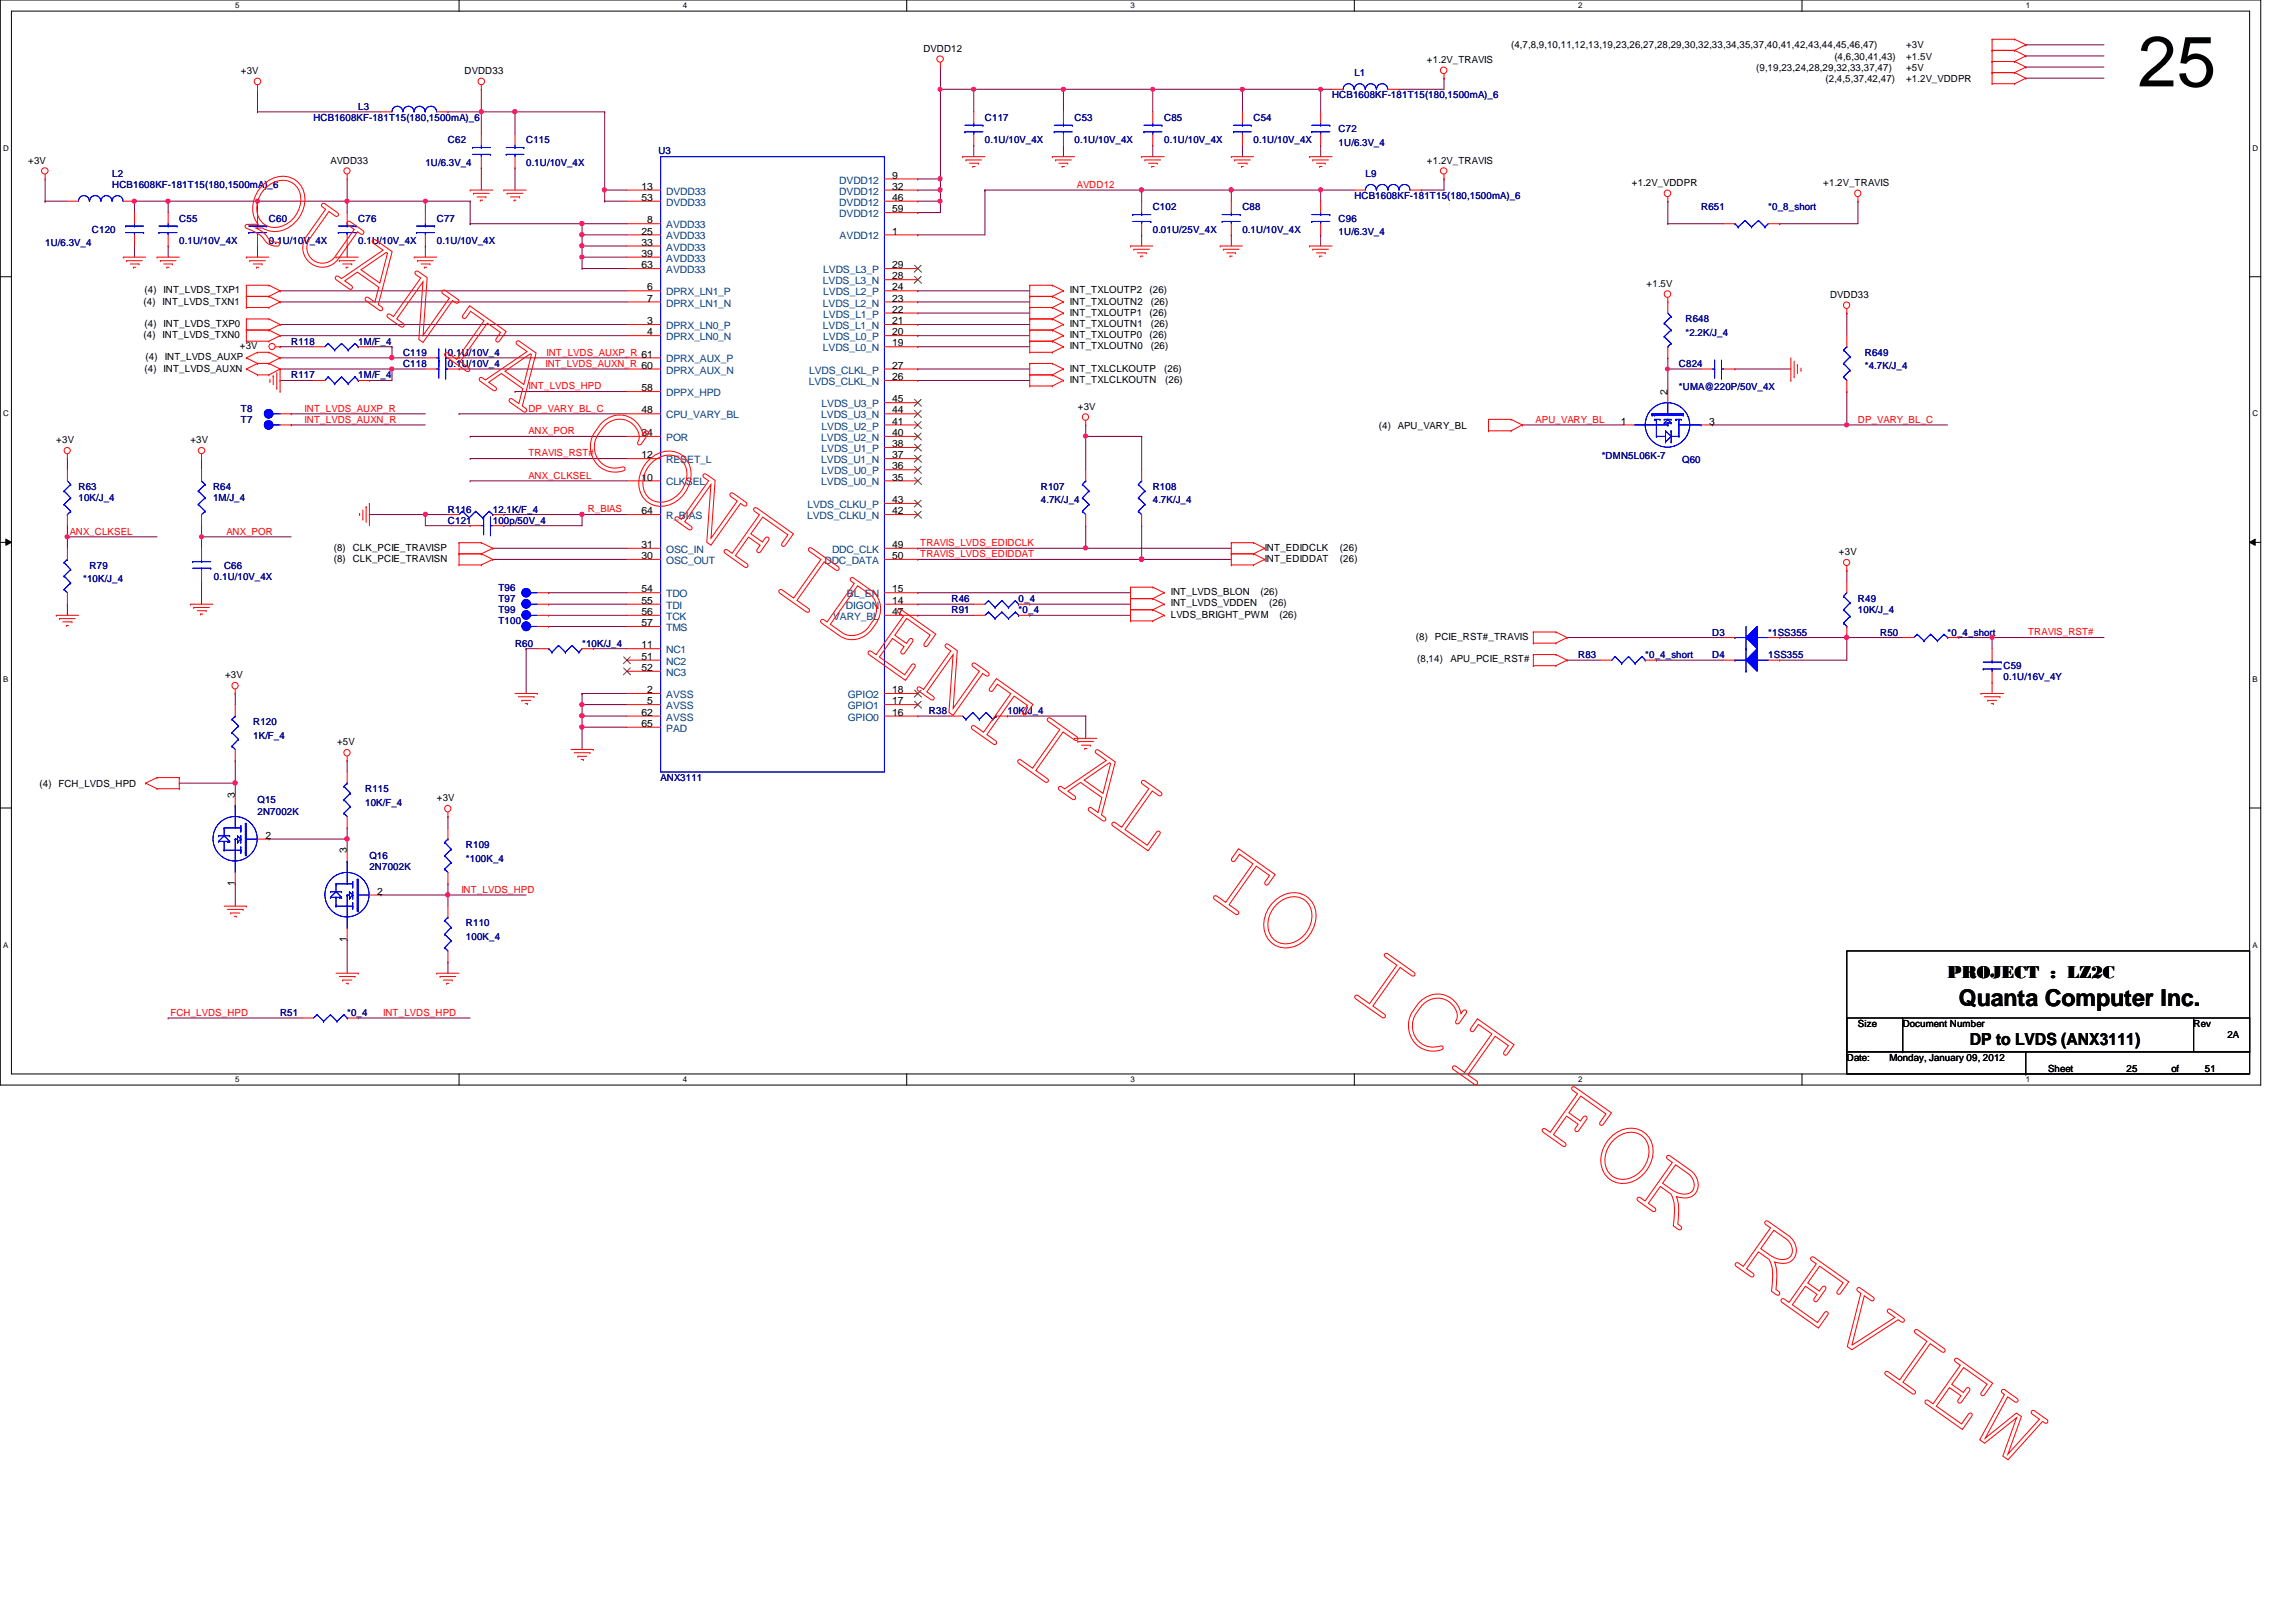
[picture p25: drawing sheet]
<svg xmlns="http://www.w3.org/2000/svg" width="297mm" height="210mm" viewBox="0 0 297 210" stroke-linecap="round" stroke-linejoin="round" font-family="sans-serif">
<defs><g id="words">
<text font-size="9.2" x="276.6" y="11.2">25</text>
<text font-size="3" x="253.4" y="130.1">Quanta Computer Inc.</text>
<text font-size="2.3" x="252" y="126.6">PROJECT : LZ2C</text>
<text font-size="2.2" x="254.8" y="135.2">DP to LVDS (ANX3111)</text>
<g font-size="1.3">
<text x="31.2" y="9.6">+3V</text>
<text x="60.1" y="9.6">DVDD33</text>
<text x="119.5" y="6.7">DVDD12</text>
<text x="184.6" y="8.1">+1.2V_TRAVIS</text>
<text x="195.5" y="6.3">(4,7,8,9,10,11,12,13,19,23,26,27,28,29,30,32,33,34,35,37,40,41,42,43,44,45,46,47)</text>
<text x="227.2" y="9.1">(9,19,23,24,28,29,32,33,37,47)</text>
<text x="236.2" y="10.6">(2,4,5,37,42,47)</text>
<text x="237.3" y="7.7">(4,6,30,41,43)</text>
<text x="246.6" y="7.7">+1.5V</text>
<text x="246.6" y="9.1">+5V</text>
<text x="246.6" y="6.3">+3V</text>
<text x="246.6" y="10.6">+1.2V_VDDPR</text>
<text x="3.6" y="21.2">+3V</text>
<text x="42.8" y="21.2">AVDD33</text>
<text x="115.4" y="23.1">9</text>
<text x="184.6" y="21.2">+1.2V_TRAVIS</text>
<text x="83" y="26">53</text>
<text x="83" y="24.6">13</text>
<text x="83.7" y="28.9">8</text>
<text x="115.4" y="24.6">32</text>
<text x="115.4" y="26">46</text>
<text x="115.4" y="27.5">59</text>
<text x="211.1" y="24">+1.2V_VDDPR</text>
<text x="235.9" y="24">+1.2V_TRAVIS</text>
<text x="83" y="30.4">25</text>
<text x="83" y="31.8">33</text>
<text x="83" y="33.2">39</text>
<text x="83" y="34.7">63</text>
<text x="115.4" y="30.4">1</text>
<text x="115.4" y="34.7">29</text>
<text x="18.6" y="39.4">(4)</text>
<text x="18.7" y="37.9">(4)</text>
<text x="21" y="39.4">INT_LVDS_TXN1</text>
<text x="21.2" y="37.9">INT_LVDS_TXP1</text>
<text x="83.7" y="39">7</text>
<text x="83.7" y="42">3</text>
<text x="83.7" y="37.6">6</text>
<text x="115.4" y="36.2">28</text>
<text x="115.4" y="37.6">24</text>
<text x="115.4" y="39">23</text>
<text x="115.4" y="40.5">22</text>
<text x="115.4" y="42">21</text>
<text x="138.4" y="37.9">INT_TXLOUTP2</text>
<text x="138.4" y="39.4">INT_TXLOUTN2</text>
<text x="138.4" y="40.9">INT_TXLOUTP1</text>
<text x="148.7" y="37.9">(26)</text>
<text x="148.7" y="40.9">(26)</text>
<text x="148.9" y="39.4">(26)</text>
<text x="213" y="37.1">+1.5V</text>
<text x="236.8" y="38.5">DVDD33</text>
<text x="18.6" y="43.7">(4)</text>
<text x="18.7" y="42.3">(4)</text>
<text x="18.8" y="46.7">(4)</text>
<text x="21" y="43.7">INT_LVDS_TXN0</text>
<text x="21.2" y="42.3">INT_LVDS_TXP0</text>
<text x="21.3" y="46.7">INT_LVDS_AUXP</text>
<text x="31" y="45.2">+3V</text>
<text x="83.7" y="43.4">4</text>
<text x="115.4" y="43.4">20</text>
<text x="115.4" y="44.8">19</text>
<text x="115.4" y="47.7">27</text>
<text x="138.4" y="42.3">INT_TXLOUTN1</text>
<text x="138.4" y="43.7">INT_TXLOUTP0</text>
<text x="138.4" y="45.2">INT_TXLOUTN0</text>
<text x="148.7" y="43.7">(26)</text>
<text x="148.9" y="42.3">(26)</text>
<text x="148.9" y="45.2">(26)</text>
<text x="18.7" y="48.1">(4)</text>
<text x="21.2" y="48.1">INT_LVDS_AUXN</text>
<text x="83" y="50.6">58</text>
<text x="83" y="53.5">48</text>
<text x="115.4" y="49.2">26</text>
<text x="115.4" y="52.1">45</text>
<text x="115.4" y="53.5">44</text>
<text x="138.4" y="48.1">INT_TXLCLKOUTP</text>
<text x="138.4" y="49.5">INT_TXLCLKOUTN</text>
<text x="139.4" y="53">+3V</text>
<text x="150.6" y="48.1">(26)</text>
<text x="150.7" y="49.5">(26)</text>
<text x="215.7" y="51.1" transform="rotate(-90 215.7 51.1)">2</text>
<text x="7.3" y="57.4">+3V</text>
<text x="24.6" y="57.4">+3V</text>
<text x="83" y="56.4">34</text>
<text x="83" y="59.3">12</text>
<text x="115.4" y="54.9">41</text>
<text x="115.4" y="56.4">40</text>
<text x="115.4" y="57.9">38</text>
<text x="115.4" y="59.3">37</text>
<text x="178.4" y="55.5">(4)</text>
<text x="180.8" y="55.5">APU_VARY_BL</text>
<text x="209.7" y="54.9">1</text>
<text x="221.1" y="54.9">3</text>
<text x="83" y="62.2">10</text>
<text x="115.4" y="60.7">36</text>
<text x="115.4" y="62.2">35</text>
<text x="115.4" y="65.1">43</text>
<text x="43.2" y="71.2">(8)</text>
<text x="45.6" y="71.2">CLK_PCIE_TRAVISP</text>
<text x="83" y="66.5">64</text>
<text x="83" y="70.9">31</text>
<text x="115.4" y="66.5">42</text>
<text x="115.4" y="70.9">49</text>
<text x="163.6" y="71.2">INT_EDIDCLK</text>
<text x="173.4" y="71.2">(26)</text>
<text x="237.9" y="71.8">+3V</text>
<text x="43.2" y="72.7">(8)</text>
<text x="45.6" y="72.7">CLK_PCIE_TRAVISN</text>
<text x="83" y="76.7">54</text>
<text x="83" y="72.3">30</text>
<text x="115.4" y="72.3">50</text>
<text x="115.4" y="76.7">15</text>
<text x="151.5" y="77">INT_LVDS_BLON</text>
<text x="163.1" y="77">(26)</text>
<text x="163.6" y="72.7">INT_EDIDDAT</text>
<text x="173.4" y="72.7">(26)</text>
<text x="83" y="78.1">55</text>
<text x="83" y="79.6">56</text>
<text x="83" y="81">57</text>
<text x="83" y="83.9">11</text>
<text x="115.4" y="78.1">14</text>
<text x="115.4" y="79.6">47</text>
<text x="151.5" y="78.5">INT_LVDS_VDDEN</text>
<text x="151.5" y="79.9">LVDS_BRIGHT_PWM</text>
<text x="164.2" y="78.5">(26)</text>
<text x="165.5" y="79.9">(26)</text>
<text x="183.2" y="82.8">(8)</text>
<text x="185.6" y="82.8">PCIE_RST#_TRAVIS</text>
<text x="29.1" y="87.8">+3V</text>
<text x="83" y="85.4">51</text>
<text x="83" y="86.8">52</text>
<text x="83.7" y="89.7">2</text>
<text x="115.4" y="89.7">18</text>
<text x="183.3" y="85.7">(8,14)</text>
<text x="187.7" y="85.7">APU_PCIE_RST#</text>
<text x="83" y="92.6">62</text>
<text x="83" y="94.1">65</text>
<text x="83.7" y="91.1">5</text>
<text x="115.4" y="91.1">17</text>
<text x="115.4" y="92.6">16</text>
<text x="5.1" y="101.8">(4)</text>
<text x="7.6" y="101.8">FCH_LVDS_HPD</text>
<text x="43.6" y="96.4">+5V</text>
<text x="30.4" y="103.2" transform="rotate(-90 30.4 103.2)">3</text>
<text x="56.5" y="103.7">+3V</text>
<text x="34.3" y="108.5">2</text>
<text x="44.9" y="110.4" transform="rotate(-90 44.9 110.4)">3</text>
<text x="30.4" y="114.7" transform="rotate(-90 30.4 114.7)">1</text>
<text x="48.8" y="115.8">2</text>
<text x="44.9" y="121.9" transform="rotate(-90 44.9 121.9)">1</text>
<text x="238.9" y="137.3">Date:</text>
<text x="240.4" y="132.9">Size</text>
<text x="244.4" y="137.3">Monday, January 09, 2012</text>
<text x="246.2" y="132.9">Document Number</text>
<text x="283.8" y="132.9">Rev</text>
<text x="288.2" y="134.4">2A</text>
<text x="265" y="138.7">Sheet</text>
<text x="275.1" y="138.7">25</text>
<text x="280.9" y="138.7">of</text>
<text x="285.2" y="138.7">51</text>
</g>
<g font-size="1.3" fill="#000080">
<text x="175.2" y="9.9">L1</text>
<text x="40.6" y="15.7">HCB1608KF-181T15(180,1500mA)_6</text>
<text x="46.4" y="14.2">L3</text>
<text x="127.4" y="15.7">C117</text>
<text x="139" y="15.7">C53</text>
<text x="150.6" y="15.7">C85</text>
<text x="162.2" y="15.7">C54</text>
<text x="172.3" y="12.7">HCB1608KF-181T15(180,1500mA)_6</text>
<text x="173.2" y="17.1">C72</text>
<text x="14.5" y="22.9">L2</text>
<text x="55" y="21.5">1U/6.3V_4</text>
<text x="58" y="18.5">C62</text>
<text x="68.1" y="18.5">C115</text>
<text x="68.1" y="21.5">0.1U/10V_4X</text>
<text x="85.2" y="20">U3</text>
<text x="127.4" y="18.5">0.1U/10V_4X</text>
<text x="139" y="18.5">0.1U/10V_4X</text>
<text x="150.6" y="18.5">0.1U/10V_4X</text>
<text x="162.2" y="18.5">0.1U/10V_4X</text>
<text x="173.2" y="18.8">1U/6.3V_4</text>
<text x="176.7" y="22.9">L9</text>
<text x="14.5" y="24.3">HCB1608KF-181T15(180,1500mA)_6</text>
<text x="23.2" y="28.7">C55</text>
<text x="34.8" y="28.7">C60</text>
<text x="46.4" y="28.7">C76</text>
<text x="56.5" y="28.7">C77</text>
<text x="149.1" y="27.2">C102</text>
<text x="160.7" y="27.2">C88</text>
<text x="173.2" y="28.7">C96</text>
<text x="175.2" y="25.8">HCB1608KF-181T15(180,1500mA)_6</text>
<text x="220.1" y="27.2">R651</text>
<text x="228.8" y="27.2">*0_8_short</text>
<text x="5.8" y="31.9">1U/6.3V_4</text>
<text x="11.9" y="30.1">C120</text>
<text x="23.2" y="31.6">0.1U/10V_4X</text>
<text x="34.8" y="31.6">0.1U/10V_4X</text>
<text x="46.4" y="31.6">0.1U/10V_4X</text>
<text x="56.5" y="31.6">0.1U/10V_4X</text>
<text x="149.1" y="30.1">0.01U/25V_4X</text>
<text x="160.7" y="30.1">0.1U/10V_4X</text>
<text x="173.2" y="30.4">1U/6.3V_4</text>
<text x="218.1" y="41.7">R648</text>
<text x="37.7" y="44.6">R118</text>
<text x="46.4" y="44.6">1M/F_4</text>
<text x="52.2" y="46.1">C119</text>
<text x="52.2" y="47.5">C118</text>
<text x="58" y="46.1">0.1U/10V_4</text>
<text x="58" y="47.5">0.1U/10V_4</text>
<text x="217.2" y="47.5">C824</text>
<text x="218.1" y="43.4">*2.2K/J_4</text>
<text x="241.3" y="46.1">R649</text>
<text x="241.3" y="47.8">*4.7K/J_4</text>
<text x="31.2" y="53.3">T8</text>
<text x="37.7" y="48.9">R117</text>
<text x="46.4" y="48.9">1M/F_4</text>
<text x="217.2" y="50.4">*UMA@220P/50V_4X</text>
<text x="31.2" y="54.7">T7</text>
<text x="207.2" y="59.4">*DMN5L06K-7</text>
<text x="217.6" y="59.9">Q60</text>
<text x="10.2" y="63.4">R63</text>
<text x="10.2" y="64.9">10K/J_4</text>
<text x="27.6" y="63.4">R64</text>
<text x="27.6" y="64.9">1M/J_4</text>
<text x="134.7" y="63.4">R107</text>
<text x="134.7" y="65.2">4.7K/J_4</text>
<text x="149.1" y="63.4">R108</text>
<text x="149.1" y="65.2">4.7K/J_4</text>
<text x="58" y="66.3">R116</text>
<text x="58" y="67.8">C121</text>
<text x="63.8" y="66.3">12.1K/F_4</text>
<text x="63.8" y="67.8">100p/50V_4</text>
<text x="10.7" y="75.3">*10K/J_4</text>
<text x="11.6" y="73.6">R79</text>
<text x="27.7" y="75">0.1U/10V_4X</text>
<text x="29" y="73.6">C66</text>
<text x="64.5" y="77.9">T97</text>
<text x="64.5" y="76.5">T96</text>
<text x="123.1" y="77.9">R46</text>
<text x="131.8" y="77.9">0_4</text>
<text x="240.4" y="77.9">R49</text>
<text x="64.5" y="79.4">T99</text>
<text x="64.5" y="80.8">T100</text>
<text x="66.6" y="83.7">R60</text>
<text x="75.3" y="83.7">*10K/J_4</text>
<text x="123.1" y="79.4">R91</text>
<text x="131.8" y="79.4">*0_4</text>
<text x="221.5" y="82.3">D3</text>
<text x="228.8" y="82.3">*1SS355</text>
<text x="240.4" y="79.4">10K/J_4</text>
<text x="243.2" y="82.3">R50</text>
<text x="252" y="82.3">*0_4_short</text>
<text x="204.2" y="85.1">R83</text>
<text x="212.8" y="85.1">*0_4_short</text>
<text x="221.5" y="85.1">D4</text>
<text x="228.8" y="85.1">1SS355</text>
<text x="259.2" y="86.6">C59</text>
<text x="259.2" y="88.1">0.1U/16V_4Y</text>
<text x="32.8" y="93.9">R120</text>
<text x="32.8" y="95.6">1K/F_4</text>
<text x="120.2" y="92.4">R38</text>
<text x="130.3" y="92.4">10K/J_4</text>
<text x="85.5" y="101.1">ANX3111</text>
<text x="33.3" y="104">Q15</text>
<text x="33.3" y="105.4">2N7002K</text>
<text x="47.2" y="102.5">R115</text>
<text x="47.2" y="104.3">10K/F_4</text>
<text x="47.8" y="111.2">Q16</text>
<text x="47.8" y="112.6">2N7002K</text>
<text x="60.3" y="109.8">R109</text>
<text x="60.3" y="111.5">*100K_4</text>
<text x="60.3" y="119.9">R110</text>
<text x="60.3" y="121.6">100K_4</text>
<text x="36.2" y="131.5">R51</text>
<text x="44.9" y="131.5">*0_4</text>
</g>
<g font-size="1.3" fill="#004080">
<text x="108.6" y="23.7">DVDD12</text>
<text x="86.2" y="26.6">DVDD33</text>
<text x="86.2" y="29.5">AVDD33</text>
<text x="86.2" y="25.2">DVDD33</text>
<text x="108.6" y="25.2">DVDD12</text>
<text x="108.6" y="26.6">DVDD12</text>
<text x="108.6" y="28.1">DVDD12</text>
<text x="86.2" y="31">AVDD33</text>
<text x="86.2" y="32.4">AVDD33</text>
<text x="86.2" y="33.9">AVDD33</text>
<text x="86.2" y="35.3">AVDD33</text>
<text x="106.5" y="35.3">LVDS_L3_P</text>
<text x="108.6" y="31">AVDD12</text>
<text x="86.2" y="39.7">DPRX_LN1_N</text>
<text x="86.2" y="38.2">DPRX_LN1_P</text>
<text x="106.5" y="36.8">LVDS_L3_N</text>
<text x="106.5" y="39.7">LVDS_L2_N</text>
<text x="106.5" y="38.2">LVDS_L2_P</text>
<text x="106.5" y="41.1">LVDS_L1_P</text>
<text x="86.2" y="42.6">DPRX_LN0_P</text>
<text x="86.2" y="46.9">DPRX_AUX_P</text>
<text x="86.2" y="44">DPRX_LN0_N</text>
<text x="106.5" y="42.6">LVDS_L1_N</text>
<text x="106.5" y="45.5">LVDS_L0_N</text>
<text x="106.5" y="44">LVDS_L0_P</text>
<text x="86.2" y="51.3">DPPX_HPD</text>
<text x="86.2" y="48.3">DPRX_AUX_N</text>
<text x="104.6" y="49.8">LVDS_CLKL_N</text>
<text x="104.7" y="48.3">LVDS_CLKL_P</text>
<text x="106.3" y="52.7">LVDS_U3_P</text>
<text x="86.2" y="57.1">POR</text>
<text x="86.2" y="54.1">CPU_VARY_BL</text>
<text x="86.2" y="59.9">RESET_L</text>
<text x="106.3" y="54.1">LVDS_U3_N</text>
<text x="106.3" y="57.1">LVDS_U2_N</text>
<text x="106.3" y="59.9">LVDS_U1_N</text>
<text x="106.3" y="55.6">LVDS_U2_P</text>
<text x="106.3" y="58.5">LVDS_U1_P</text>
<text x="86.2" y="62.8">CLKSEL</text>
<text x="104.5" y="65.7">LVDS_CLKU_P</text>
<text x="106.3" y="62.8">LVDS_U0_N</text>
<text x="106.3" y="61.4">LVDS_U0_P</text>
<text x="86.2" y="67.2">R_BIAS</text>
<text x="86.2" y="71.5">OSC_IN</text>
<text x="104.4" y="67.2">LVDS_CLKU_N</text>
<text x="107.7" y="71.5">DDC_CLK</text>
<text x="86.2" y="77.3">TDO</text>
<text x="86.2" y="73">OSC_OUT</text>
<text x="106.7" y="73">DDC_DATA</text>
<text x="109.6" y="77.3">BL_EN</text>
<text x="86.2" y="78.8">TDI</text>
<text x="86.2" y="80.2">TCK</text>
<text x="86.2" y="81.7">TMS</text>
<text x="107.8" y="80.2">VARY_BL</text>
<text x="109.4" y="78.8">DIGON</text>
<text x="86.2" y="84.5">NC1</text>
<text x="86.2" y="86">NC2</text>
<text x="86.2" y="87.5">NC3</text>
<text x="86.2" y="90.3">AVSS</text>
<text x="86.2" y="91.8">AVSS</text>
<text x="86.2" y="93.3">AVSS</text>
<text x="86.2" y="94.7">PAD</text>
<text x="109.7" y="90.3">GPIO2</text>
<text x="109.7" y="91.8">GPIO1</text>
<text x="109.7" y="93.3">GPIO0</text>
</g>
<g font-size="1.3" fill="#f00">
<text x="139.3" y="24.3">AVDD12</text>
<text x="70.6" y="47.5">INT_LVDS_AUXN_R 60</text>
<text x="70.7" y="46">INT_LVDS_AUXP_R 61</text>
<text x="39.4" y="53.3">INT_LVDS_AUXP_R</text>
<text x="68.4" y="53.3">DP_VARY_BL_C</text>
<text x="68.4" y="50.4">INT_LVDS_HPD</text>
<text x="39.4" y="54.7">INT_LVDS_AUXN_R</text>
<text x="68.4" y="56.2">ANX_POR</text>
<text x="68.4" y="59.1">TRAVIS_RST#</text>
<text x="198.7" y="54.7">APU_VARY_BL</text>
<text x="240.4" y="54.7">DP_VARY_BL_C</text>
<text x="68.4" y="61.9">ANX_CLKSEL</text>
<text x="9" y="69.2">ANX_CLKSEL</text>
<text x="29.3" y="69.2">ANX_POR</text>
<text x="76" y="66.3">R_BIAS</text>
<text x="119" y="70.7">TRAVIS_LVDS_EDIDCLK</text>
<text x="119" y="72.1">TRAVIS_LVDS_EDIDDAT</text>
<text x="262.4" y="82.2">TRAVIS_RST#</text>
<text x="59.7" y="115.5">INT_LVDS_HPD</text>
<text x="22.1" y="131.4">FCH_LVDS_HPD</text>
<text x="49.6" y="131.4">INT_LVDS_HPD</text>
</g>
<g font-size="1">
<text x="30.4" y="1.1">5</text>
<text x="88.3" y="1.1">4</text>
<text x="146.3" y="1.1">3</text>
<text x="204.2" y="1.1">2</text>
<text x="262.1" y="1.1">1</text>
<text x=".4" y="19.5">D</text>
<text x="291.4" y="19.5">D</text>
<text x=".4" y="53.9">C</text>
<text x="291.4" y="53.9">C</text>
<text x=".4" y="88.3">B</text>
<text x="291.4" y="88.3">B</text>
<text x=".4" y="122.6">A</text>
<text x="291.4" y="122.6">A</text>
<text x="30.4" y="140">5</text>
<text x="88.3" y="140">4</text>
<text x="146.3" y="140">3</text>
<text x="204.2" y="140">2</text>
<text x="262.1" y="140">1</text>
</g>
</g></defs>
<path d="M0 0h292.5v140.4h-292.5zM1.5 1.4h289.5v137.6h-289.5z" fill="none" stroke="#000" stroke-width=".13"/>
<g fill="#fff">
<path d="M30.4 .2h.6v1.1h-.6z"/>
<path d="M30.4 139.1h.6v1.2h-.6z"/>
</g>
<path d="M59.4 0v1.4M59.4 139v1.4" fill="none" stroke="#000" stroke-width=".13"/>
<g fill="#fff">
<path d="M88.3 .2h.6v1.1h-.6z"/>
<path d="M88.3 139.1h.6v1.2h-.6z"/>
</g>
<path d="M117.3 0v1.4M117.3 139v1.4" fill="none" stroke="#000" stroke-width=".13"/>
<g fill="#fff">
<path d="M146.3 .2h.5v1.1h-.5z"/>
<path d="M146.3 139.1h.5v1.2h-.5z"/>
</g>
<path d="M175.2 0v1.4M175.2 139v1.4" fill="none" stroke="#000" stroke-width=".13"/>
<g fill="#fff">
<path d="M204.2 .2h.5v1.1h-.5z"/>
<path d="M204.2 139.1h.5v1.2h-.5z"/>
</g>
<path d="M233.1 0v1.4M233.1 139v1.4" fill="none" stroke="#000" stroke-width=".13"/>
<g fill="#fff">
<path d="M262.1 .2h.5v1.1h-.5z"/>
<path d="M262.1 139.1h.5v1.2h-.5z"/>
<path d="M.4 18.6h.7v1.2h-.7z"/>
<path d="M291.4 18.6h.7v1.2h-.7z"/>
<path d="M.4 53h.7v1.1h-.7z"/>
<path d="M291.4 53h.7v1.1h-.7z"/>
</g>
<path d="M0 35.8h1.5M291 35.8h1.5" fill="none" stroke="#000" stroke-width=".13"/>
<g fill="#fff">
<path d="M.4 87.4h.7v1.1h-.7z"/>
<path d="M291.4 87.4h.7v1.1h-.7z"/>
</g>
<path d="M0 70.2h1.5M.8 69.8l.7 .4-.7 .4zM291 70.2l.8-.4v.8zM291 70.2h1.5" fill="none" stroke="#000" stroke-width=".13"/>
<path d="M.8 69.8l.7 .4-.7 .4zM291 70.2l.8-.4v.8z" fill="#000"/>
<g fill="#fff">
<path d="M.4 121.8h.7v1.1h-.7z"/>
<path d="M291.4 121.8h.7v1.1h-.7z"/>
</g>
<path d="M0 104.6h1.5M291 104.6h1.5" fill="none" stroke="#000" stroke-width=".13"/>
<path d="M44.9 26h.1M44.9 26h10.1M55 26h.1M55 26v1.5" fill="none" stroke="#800040" stroke-width=".13"/>
<circle cx="44.9" cy="26" r=".27" fill="#f0f"/>
<circle cx="44.9" cy="26" r=".27" fill="none" stroke="#f0f" stroke-width=".13"/>
<path d="M126 18.8h.1M126 18.8v1.5M121.7 24.6h.1M121.7 24.6v1.4M60.8 56.5h.1M60.8 56.5h20.3M55 68h5.8M60.8 68h.1" fill="none" stroke="#800040" stroke-width=".13"/>
<circle cx="121.6" cy="24.6" r=".27" fill="#f0f"/>
<circle cx="121.6" cy="24.6" r=".27" fill="none" stroke="#f0f" stroke-width=".13"/>
<g fill="none" stroke="#800040" stroke-width=".13">
<path d="M160.7 18.8h.1M160.7 18.8v1.5M75.3 34.8h.1M75.3 34.8h5.8M159.3 24.6h.1M159.3 24.6h11.6M170.9 30.4h.1M170.9 24.6h.1M170.9 24.6v1.4M170.9 30.4v1.4M63.8 72.4h.1M63.8 72.4h17.3"/>
<path d="M58 105.7h.1M58 105.7v1.4"/>
</g>
<circle cx="159.3" cy="24.6" r=".29" fill="#f0f"/>
<circle cx="159.3" cy="24.6" r=".29" fill="none" stroke="#f0f" stroke-width=".13"/>
<g fill="none" stroke="#800040" stroke-width=".13">
<path d="M58 14.5h.1M58 14.5h4.3M62.3 14.5h.1M62.3 14.5v2.9M121.7 11.6h.1M121.7 11.6h4.3M126 11.6h.1M126 11.6v2.9M33.3 26h.1M33.3 26h11.6M78.2 24.6h.1M78.2 24.6h2.9"/>
<path d="M118.7 27.5h.1M118.7 27.5h3M118.7 79.6h.1M118.7 79.6h7.3M75.3 94.1h.1M75.3 89.7h.1M75.3 91.2h.1M75.3 89.7v3M75.3 94.1v2.9"/>
</g>
<circle cx="33.3" cy="26" r=".26" fill="#f0f"/>
<circle cx="33.3" cy="26" r=".26" fill="none" stroke="#f0f" stroke-width=".13"/>
<path d="M44.9 26h.1M44.9 26v1.5M75.3 30.4h.1M75.3 30.4h5.8M47.8 66.6h.1M47.8 66.6h7.2M55 66.6h.1M55 66.6v1.4M76.7 83.9h.1M76.7 83.9h4.4" fill="none" stroke="#800040" stroke-width=".13"/>
<circle cx="75.3" cy="30.4" r=".29" fill="#f0f"/>
<circle cx="75.3" cy="30.4" r=".29" fill="none" stroke="#f0f" stroke-width=".13"/>
<g fill="none" stroke="#800040" stroke-width=".13">
<path d="M149.1 18.8h.1M149.1 18.8v1.5M147.7 24.6h.1M147.7 24.6h11.6M159.3 24.6h.1M159.3 30.4h.1M159.3 24.6v1.4M159.3 30.4v1.4M118.7 92.7h.1M118.7 92.7h4.4M130.3 92.7h.1M130.3 92.7h10.2"/>
<path d="M140.5 92.7h.1M140.5 92.7v2.8"/>
</g>
<circle cx="147.7" cy="24.6" r=".29" fill="#f0f"/>
<circle cx="147.7" cy="24.6" r=".29" fill="none" stroke="#f0f" stroke-width=".13"/>
<path d="M118.7 30.4h.1M118.7 30.4h8.7M121.7 26h.1M121.7 26v1.5" fill="none" stroke="#800040" stroke-width=".13"/>
<circle cx="121.6" cy="26" r=".26" fill="#f0f"/>
<circle cx="121.6" cy="26" r=".26" fill="none" stroke="#f0f" stroke-width=".13"/>
<path d="M63.8 71h.1M63.8 71h17.3M58 115.8h.1M58 115.8h10.1" fill="none" stroke="#800040" stroke-width=".13"/>
<circle cx="57.9" cy="115.8" r=".29" fill="#f0f"/>
<circle cx="57.9" cy="115.8" r=".29" fill="none" stroke="#f0f" stroke-width=".13"/>
<path d="M33.3 14.5h.1M33.3 14.5h16M126 11.6h.1M126 11.6h11.6" fill="none" stroke="#800040" stroke-width=".13"/>
<circle cx="126" cy="11.6" r=".27" fill="#f0f"/>
<circle cx="126" cy="11.6" r=".27" fill="none" stroke="#f0f" stroke-width=".13"/>
<path d="M137.6 11.6h.1M137.6 11.6v2.9M21.8 26h.1M21.8 26h11.5" fill="none" stroke="#800040" stroke-width=".13"/>
<circle cx="21.7" cy="26" r=".27" fill="#f0f"/>
<circle cx="21.7" cy="26" r=".27" fill="none" stroke="#f0f" stroke-width=".13"/>
<path d="M33.3 26h.1M33.3 26v1.5M55 66.6h.1M55 66.6h3M118.7 76.7h.1M118.7 76.7h27.6" fill="none" stroke="#800040" stroke-width=".13"/>
<circle cx="55" cy="66.6" r=".27" fill="#f0f"/>
<circle cx="55" cy="66.6" r=".27" fill="none" stroke="#f0f" stroke-width=".13"/>
<path d="M170.9 11.6h.1M170.9 11.6h1.4M181 11.6h.1M181 11.6h5.8M75.3 31.8h.1M75.3 31.8h5.8M127.4 24.6h.1M127.4 24.6v5.8M26.1 69.5h.1M26.1 69.5h11.6M75.3 89.7h.1M75.3 89.7h5.8" fill="none" stroke="#800040" stroke-width=".13"/>
<circle cx="170.9" cy="11.6" r=".26" fill="#f0f"/>
<circle cx="170.9" cy="11.6" r=".26" fill="none" stroke="#f0f" stroke-width=".13"/>
<path d="M33.3 11.6h.1M33.3 11.6v2.9M137.6 11.6h.1M137.6 11.6h11.5M149.1 11.6h.1M149.1 11.6v2.9M66.6 21.7h.1M66.6 21.7v2.9M58 115.8h.1M58 115.8v1.5" fill="none" stroke="#800040" stroke-width=".13"/>
<circle cx="137.6" cy="11.6" r=".27" fill="#f0f"/>
<circle cx="137.6" cy="11.6" r=".27" fill="none" stroke="#f0f" stroke-width=".13"/>
<path d="M17.4 26h.1M17.4 26h4.4M21.8 26h.1M21.8 26v1.5M147.7 30.4h.1M147.7 30.4v1.4" fill="none" stroke="#800040" stroke-width=".13"/>
<circle cx="17.4" cy="26" r=".27" fill="#f0f"/>
<circle cx="17.4" cy="26" r=".27" fill="none" stroke="#f0f" stroke-width=".13"/>
<path d="M75.3 33.3h.1M75.3 33.3v1.5M133.2 78.2h.1M133.2 78.2h13.1" fill="none" stroke="#800040" stroke-width=".13"/>
<circle cx="75.3" cy="33.3" r=".27" fill="#f0f"/>
<circle cx="75.3" cy="33.3" r=".27" fill="none" stroke="#f0f" stroke-width=".13"/>
<path d="M75.3 33.3h.1M75.3 33.3h5.8M75.3 91.2h.1M75.3 91.2h5.8" fill="none" stroke="#800040" stroke-width=".13"/>
<circle cx="75.3" cy="91.2" r=".27" fill="#f0f"/>
<circle cx="75.3" cy="91.2" r=".27" fill="none" stroke="#f0f" stroke-width=".13"/>
<path d="M121.7 11.6h.1M121.7 11.6v11.6M137.6 18.8h.1M137.6 18.8v1.5M186.8 10.1h.1M186.8 10.1v1.5" fill="none" stroke="#800040" stroke-width=".13"/>
<circle cx="121.6" cy="11.6" r=".26" fill="#f0f"/>
<circle cx="121.6" cy="11.6" r=".26" fill="none" stroke="#f0f" stroke-width=".13"/>
<path d="M149.1 11.6h.1M149.1 11.6h11.6M62.3 21.7h.1M62.3 21.7v2.9M118.7 23.2h.1M118.7 23.2h3" fill="none" stroke="#800040" stroke-width=".13"/>
<circle cx="149.1" cy="11.6" r=".26" fill="#f0f"/>
<circle cx="149.1" cy="11.6" r=".26" fill="none" stroke="#f0f" stroke-width=".13"/>
<g fill="none" stroke="#800040" stroke-width=".13">
<path d="M160.7 11.6h.1M160.7 11.6v2.9M17.4 26h.1M17.4 26v1.5M127.4 24.6h.1M127.4 24.6h20.3M147.7 24.6h.1M147.7 24.6v1.4M133.2 79.6h.1M133.2 79.6h13.1M68.1 83.9h.1M68.1 83.9h1.4"/>
<path d="M75.3 92.7h.1M75.3 92.7h5.8"/>
</g>
<circle cx="75.3" cy="92.6" r=".27" fill="#f0f"/>
<circle cx="75.3" cy="92.6" r=".27" fill="none" stroke="#f0f" stroke-width=".13"/>
<path d="M5.8 26h.1M5.8 26h2.9M75.3 30.4h.1M75.3 31.8h.1M75.3 30.4v2.9" fill="none" stroke="#800040" stroke-width=".13"/>
<circle cx="75.3" cy="31.8" r=".29" fill="#f0f"/>
<circle cx="75.3" cy="31.8" r=".29" fill="none" stroke="#f0f" stroke-width=".13"/>
<path d="M66.6 14.5h.1M66.6 14.5h11.6M78.2 14.5h.1M78.2 14.5v10.1M75.3 29h.1M75.3 29v1.4" fill="none" stroke="#800040" stroke-width=".13"/>
<circle cx="66.6" cy="14.5" r=".29" fill="#f0f"/>
<circle cx="66.6" cy="14.5" r=".29" fill="none" stroke="#f0f" stroke-width=".13"/>
<path d="M118.7 24.6h.1M118.7 24.6h3M186.8 23.2h.1M186.8 23.2v1.4M60.8 59.4h.1M60.8 59.4h20.3M60.8 62.2h.1M60.8 62.2h20.3M65.2 68h.1M65.2 68h10.1M75.3 66.6h.1M75.3 66.6h5.8" fill="none" stroke="#800040" stroke-width=".13"/>
<circle cx="75.3" cy="66.6" r=".29" fill="#f0f"/>
<circle cx="75.3" cy="66.6" r=".29" fill="none" stroke="#f0f" stroke-width=".13"/>
<path d="M160.7 11.6h.1M160.7 11.6h10.2M36.2 43.4h.1M36.2 42h.1M36.2 43.4h44.9M36.2 42h44.9" fill="none" stroke="#800040" stroke-width=".13"/>
<circle cx="160.7" cy="11.6" r=".27" fill="#f0f"/>
<circle cx="160.7" cy="11.6" r=".27" fill="none" stroke="#f0f" stroke-width=".13"/>
<path d="M170.9 11.6h.1M170.9 11.6v2.9M75.3 92.7h.1M75.3 92.7v1.4" fill="none" stroke="#800040" stroke-width=".13"/>
<circle cx="75.3" cy="92.6" r=".27" fill="#f0f"/>
<circle cx="75.3" cy="92.6" r=".27" fill="none" stroke="#f0f" stroke-width=".13"/>
<path d="M75.3 94.1h.1M75.3 94.1h5.8" fill="none" stroke="#800040" stroke-width=".13"/>
<circle cx="75.3" cy="94.1" r=".29" fill="#f0f"/>
<circle cx="75.3" cy="94.1" r=".29" fill="none" stroke="#f0f" stroke-width=".13"/>
<path d="M5.8 26h.1M5.8 23.2v2.8M78.2 24.6h.1M78.2 24.6v1.4M68.1 83.9h.1M68.1 83.9v5.8" fill="none" stroke="#800040" stroke-width=".13"/>
<circle cx="78.2" cy="24.6" r=".27" fill="#f0f"/>
<circle cx="78.2" cy="24.6" r=".27" fill="none" stroke="#f0f" stroke-width=".13"/>
<path d="M75.3 29h.1M75.3 29h5.8M118.7 26h.1M118.7 26h3M170.9 24.6h.1M170.9 24.6h4.3M183.9 24.6h.1M183.9 24.6h2.9M65.2 66.6h.1M65.2 66.6h10.1M75.3 66.6h.1M75.3 66.6v1.4" fill="none" stroke="#800040" stroke-width=".13"/>
<circle cx="170.8" cy="24.6" r=".27" fill="#f0f"/>
<circle cx="170.8" cy="24.6" r=".27" fill="none" stroke="#f0f" stroke-width=".13"/>
<path d="M62.3 14.5h.1M62.3 14.5h4.3M66.6 14.5h.1M66.6 14.5v2.9M170.9 18.8h.1M170.9 18.8v1.5" fill="none" stroke="#800040" stroke-width=".13"/>
<circle cx="62.3" cy="14.5" r=".27" fill="#f0f"/>
<circle cx="62.3" cy="14.5" r=".27" fill="none" stroke="#f0f" stroke-width=".13"/>
<g fill="none" stroke="#800040" stroke-width=".13">
<path d="M17.4 31.8h.1M17.4 31.8v1.5M21.8 31.8h.1M21.8 31.8v1.5M33.3 31.8h.1M33.3 31.8v1.5M36.2 39.1h.1M36.2 37.6h.1M36.2 37.6h44.9M36.2 39.1h44.9M44.9 31.8h.1M44.9 31.8v1.5"/>
<path d="M78.2 26h.1M78.2 26h2.9M118.7 37.6h.1M118.7 39.1h.1M118.7 37.6h14.5M118.7 39.1h14.5M121.7 23.2h.1M121.7 23.2v1.4M59.4 53.6h.1M59.4 53.6h21.7M118.7 40.5h.1M118.7 42h.1"/>
<path d="M118.7 43.4h.1M118.7 44.9h.1M118.7 47.8h.1M118.7 49.2h.1M118.7 40.5h14.5M118.7 42h14.5M118.7 43.4h14.5M118.7 44.9h14.5M118.7 47.8h14.5M118.7 49.2h14.5M71 79.6h.1M71 78.2h.1"/>
<path d="M71 76.7h.1M71 78.2h10.1M71 79.6h10.1M71 76.7h10.1M118.7 78.2h.1M118.7 78.2h7.3M71 81.1h.1M71 81.1h10.1M58 124.5h.1M58 124.5v1.4"/>
</g>
<circle cx="121.6" cy="23.1" r=".27" fill="#f0f"/>
<circle cx="121.6" cy="23.1" r=".27" fill="none" stroke="#f0f" stroke-width=".13"/>
<path d="M55 31.8h.1M55 31.8v1.5M55 26h5.8M60.8 26h.1" fill="none" stroke="#800040" stroke-width=".13"/>
<circle cx="55" cy="26" r=".26" fill="#f0f"/>
<circle cx="55" cy="26" r=".26" fill="none" stroke="#f0f" stroke-width=".13"/>
<path d="M60.8 29h.1M60.8 26v3M60.8 29h14.5" fill="none" stroke="#800040" stroke-width=".13"/>
<circle cx="75.3" cy="28.9" r=".29" fill="#f0f"/>
<circle cx="75.3" cy="28.9" r=".29" fill="none" stroke="#f0f" stroke-width=".13"/>
<path d="M8.7 59.4h.1M8.7 59.4v1.4M8.7 78.2h.1M8.7 69.5h.1M8.7 69.5v1.5M8.7 78.2v1.4" fill="none" stroke="#800040" stroke-width=".13"/>
<circle cx="8.7" cy="69.5" r=".27" fill="#f0f"/>
<circle cx="8.7" cy="69.5" r=".27" fill="none" stroke="#f0f" stroke-width=".13"/>
<path d="M26.1 59.4h.1M26.1 59.4v1.4M8.7 69.5h.1M8.7 69.5h11.6M26.1 69.5h.1M26.1 69.5v1.5" fill="none" stroke="#800040" stroke-width=".13"/>
<circle cx="26.1" cy="69.5" r=".26" fill="#f0f"/>
<circle cx="26.1" cy="69.5" r=".26" fill="none" stroke="#f0f" stroke-width=".13"/>
<path d="M140.5 55h.1M140.5 56.5h.1M140.5 55v5.8M8.7 68h.1M8.7 68v1.5M26.1 75.3h.1M26.1 68h.1M26.1 68v1.5M26.1 75.3v2.9M140.5 71h.1M140.5 71h18.8" fill="none" stroke="#800040" stroke-width=".13"/>
<circle cx="140.4" cy="70.9" r=".27" fill="#f0f"/>
<circle cx="140.4" cy="70.9" r=".27" fill="none" stroke="#f0f" stroke-width=".13"/>
<path d="M147.7 72.4h.1M147.7 72.4h11.6" fill="none" stroke="#800040" stroke-width=".13"/>
<circle cx="147.7" cy="72.4" r=".29" fill="#f0f"/>
<circle cx="147.7" cy="72.4" r=".29" fill="none" stroke="#f0f" stroke-width=".13"/>
<path d="M140.5 56.5h.1M140.5 56.5h7.2" fill="none" stroke="#800040" stroke-width=".13"/>
<circle cx="140.4" cy="56.4" r=".27" fill="#f0f"/>
<circle cx="140.4" cy="56.4" r=".27" fill="none" stroke="#f0f" stroke-width=".13"/>
<path d="M147.7 56.5h.1M147.7 56.5v4.3M118.7 72.4h.1M118.7 72.4h29" fill="none" stroke="#800040" stroke-width=".13"/>
<circle cx="147.7" cy="72.4" r=".29" fill="#f0f"/>
<circle cx="147.7" cy="72.4" r=".29" fill="none" stroke="#f0f" stroke-width=".13"/>
<g fill="none" stroke="#800040" stroke-width=".13">
<path d="M62.3 14.5h.1M62.3 11.6v2.9M121.7 11.6h.1M121.7 8.7v2.9M44.9 26h.1M44.9 23.2v2.8M118.7 71h.1M140.5 68h.1M140.5 68v3h-21.8M147.7 68h.1M147.7 68v4.4M238.9 73.8h.1"/>
<path d="M238.9 73.8v1.5M214.3 85.4h.1M214.3 85.4h8.7M230.2 85.4h.1M238.9 82.5h.1M238.9 82.5v2.9h-8.7"/>
</g>
<circle cx="238.9" cy="82.5" r=".29" fill="#f0f"/>
<circle cx="238.9" cy="82.5" r=".29" fill="none" stroke="#f0f" stroke-width=".13"/>
<g fill="none" stroke="#800040" stroke-width=".13">
<path d="M37.7 53.6h.1M37.7 55h.1M37.7 53.6h17.3M37.7 55h17.3M202.7 82.5h.1M202.7 85.4h.1M202.7 82.5h20.3M202.7 85.4h4.3M230.2 82.5h.1M230.2 82.5h16M238.9 82.5h.1M257.7 82.5h.1"/>
<path d="M257.7 82.5h14.5"/>
</g>
<circle cx="257.7" cy="82.5" r=".27" fill="#f0f"/>
<circle cx="257.7" cy="82.5" r=".27" fill="none" stroke="#f0f" stroke-width=".13"/>
<g fill="none" stroke="#800040" stroke-width=".13">
<path d="M215.8 26h.1M215.8 26v3M66.6 50.7h.1M66.6 50.7h14.5M30.4 98.4h.1M30.4 89.7h.1M30.4 89.7v1.5M30.4 98.4v4.4M44.9 98.4h.1M44.9 98.4v1.5M253.4 82.5h.1M253.4 82.5h4.3"/>
<path d="M257.7 82.5h.1M257.7 82.5v1.4M30.4 114.4h.1M30.4 101.3h.1M30.4 114.4v2.9M34.8 108.6h.1M34.8 108.6h10.1M44.9 108.6h.1M44.9 108.6v1.4M58 114.4h.1M58 114.4v1.4M44.9 121.6h.1"/>
<path d="M44.9 121.6v4.3"/>
</g>
<circle cx="44.9" cy="108.6" r=".29" fill="#f0f"/>
<circle cx="44.9" cy="108.6" r=".29" fill="none" stroke="#f0f" stroke-width=".13"/>
<path d="M23.2 101.3h.1M23.2 101.3h7.2" fill="none" stroke="#800040" stroke-width=".13"/>
<circle cx="30.4" cy="101.3" r=".29" fill="#f0f"/>
<circle cx="30.4" cy="101.3" r=".29" fill="none" stroke="#f0f" stroke-width=".13"/>
<g fill="none" stroke="#800040" stroke-width=".13">
<path d="M36.2 46.3h.1M36.2 47.8h.1M36.2 46.3h18.8M36.2 47.8h14.5M50.7 46.3h.1M50.7 47.8h.1M50.7 44.9v1.4M50.7 47.8v1.4M59.4 46.3h.1M59.4 46.3h21.7M44.9 107.1h.1M44.9 107.1v1.5"/>
<path d="M49.3 115.8h.1M49.3 115.8h8.7"/>
</g>
<circle cx="50.7" cy="46.3" r=".29" fill="#f0f"/>
<circle cx="50.7" cy="46.3" r=".29" fill="none" stroke="#f0f" stroke-width=".13"/>
<path d="M47.8 44.9h2.9M50.7 44.9h.1M50.7 47.8h.1M50.7 47.8h4.3" fill="none" stroke="#800040" stroke-width=".13"/>
<circle cx="50.7" cy="47.7" r=".27" fill="#f0f"/>
<circle cx="50.7" cy="47.7" r=".27" fill="none" stroke="#f0f" stroke-width=".13"/>
<g fill="none" stroke="#800040" stroke-width=".13">
<path d="M36.2 49.2h.1M36.2 44.9h.1M36.2 49.2h4.4M36.2 44.9h4.4M47.8 49.2h.1M47.8 49.2h2.9M59.4 47.8h.1M59.4 47.8h21.7M215.8 47.8h.1M215.8 46.3h.1M215.8 47.8h4.3M215.8 46.3v1.5"/>
<path d="M238.9 40.5h.1M238.9 55h.1M238.9 40.5v2.9M238.9 55h13.1"/>
</g>
<circle cx="238.9" cy="55" r=".27" fill="#f0f"/>
<circle cx="238.9" cy="55" r=".27" fill="none" stroke="#f0f" stroke-width=".13"/>
<path d="M215.8 47.8h.1M215.8 47.8v2.9M221.5 55h.1M224.4 47.8h.1M224.4 47.8h7.3M238.9 50.7h.1M238.9 50.7v4.3h-17.4" fill="none" stroke="#800040" stroke-width=".13"/>
<circle cx="215.7" cy="47.8" r=".26" fill="#f0f"/>
<circle cx="215.7" cy="47.8" r=".26" fill="none" stroke="#f0f" stroke-width=".13"/>
<g fill="none" stroke="#800040" stroke-width=".13">
<path d="M262.1 7.2h.1M262.1 8.7h.1M262.1 5.8h.1M262.1 10.1h.1M262.1 7.2h10.1M262.1 8.7h10.1M262.1 5.8h10.1M262.1 10.1h10.1M215.8 29h.1M215.8 29h7.2M230.2 29h.1M240.4 26h.1"/>
<path d="M240.4 26v3h-10.2M196.9 55h.1M196.9 55h13.1M21.8 131.7h.1M21.8 131.7h17.3M46.4 131.7h.1M46.4 131.7h14.4"/>
</g>
<g fill="none" stroke="#f00" stroke-width=".13">
<path d="M33.3 11.6h.1M33.3 11v.6M62.3 11.6h.1M62.3 11v.6M121.7 8.7h.1M121.7 8.1v.6M186.8 10.1h.1M186.8 9.6v.5M257.7 6.5h.1M257.7 8h.1M257.7 9.4h.1M257.7 5.1h.1"/>
<path d="M257.7 10.8h.1M257.7 6.5h2.9M257.7 5.1v5.7M257.7 8h2.9M257.7 9.4h2.9M257.7 5.1h2.9M257.7 10.8h2.9M260.6 6.5h.1M260.6 8h.1M260.6 9.4h.1M260.6 5.1h.1M260.6 10.8h.1"/>
<path d="M260.6 6.5l1.5 .7M260.6 8l1.5 .7M260.6 5.1l1.5 .7M260.6 9.4l1.5 .7M262.1 7.2h.1M262.1 8.7h.1M262.1 5.8h.1M262.1 10.1h.1M262.1 7.2l-1.5 .8M262.1 8.7l-1.5 .7M262.1 5.8l-1.5 .7M262.1 10.1l-1.5 .7"/>
<path d="M5.8 23.2h.1M5.8 22.6v.6M16 33.3h.1M16 33.3h2.8M16.4 33.7h.1M16.4 33.7h2M16.8 34.2h1.2M17.3 34.6h.1M17.3 34.6h.3M18 34.2h.1M20.3 33.3h.1M20.3 33.3h2.9"/>
<path d="M20.7 33.7h.1M20.7 33.7h2.1M21.2 34.2h1.1M21.6 34.6h.1M21.6 34.6h.3M22.3 34.2h.1M31.9 36.9h.1M31.9 38.4h.1M31.9 39.8h.1M31.9 33.3h.1M31.9 36.9v2.9M31.9 38.4h2.9"/>
<path d="M31.9 36.9h2.9M31.9 39.8h2.9M31.9 33.3h2.9M32.3 33.7h.1M32.3 33.7h2M32.8 34.2h1.1M33.2 34.6h.1M33.2 34.6h.3M33.9 34.2h.1M34.8 38.4h.1M34.8 36.9h.1M34.8 39.8h.1"/>
<path d="M34.8 36.9l1.4 .7M34.8 38.4l1.4 .7M36.2 37.6h.1M36.2 39.1h.1M36.2 37.6l-1.4 .8M36.2 39.1l-1.4 .7M43.5 33.3h.1M43.5 33.3h2.9M43.9 33.7h.1M43.9 33.7h2M44.3 34.2h1.2M44.8 34.6h.1"/>
<path d="M44.8 34.6h.2M44.9 23.2h.1M44.9 22.6v.6M44.9 27.5v1.5M44.9 30.4v1.4M45.5 34.2h.1M53.6 33.3h.1M53.6 33.3h2.9M54 33.7h.1M54 33.7h2M54.5 34.2h1.1M54.9 34.6h.1"/>
<path d="M54.9 34.6h.3M55 27.5v1.5M55 30.4v1.4M55.6 34.2h.1M60.8 24.6h.1M60.8 24.6h3M61.3 25h.1M61.3 25h2M61.7 25.5h1.2M62.1 25.9h.1M62.1 25.9h.3M62.9 25.5h.1"/>
<path d="M65.2 24.6h.1M65.2 24.6h2.9M65.6 25h.1M65.6 25h2M66 25.5h1.2M66.5 25.9h.1M66.5 25.9h.3M67.2 25.5h.1M124.5 20.3h.1M124.5 20.3h2.9M125 20.7h.1M125 20.7h2"/>
<path d="M125.4 21.1h1.2M125.9 21.5h.1M125.9 21.5h.2M126.6 21.1h.1M133.2 38.4h.1M133.2 36.9h.1M133.2 39.8h.1M133.2 38.4h2.9M133.2 36.9v8.7M133.2 36.9h2.9M133.2 39.8h2.9M136.1 38.4h.1"/>
<path d="M136.1 36.9h.1M136.1 39.8h.1M136.1 20.3h.1M136.1 36.9l1.5 .7M136.1 38.4l1.5 .7M136.1 39.8l1.5 .7M136.1 20.3h2.9M136.6 20.7h.1M136.6 20.7h2M137 21.1h1.1M137.4 21.5h.1M137.4 21.5h.3"/>
<path d="M137.6 37.6h.1M137.6 39.1h.1M137.6 37.6l-1.5 .8M137.6 39.1l-1.5 .7M138.1 21.1h.1M146.3 31.8h.1M146.3 31.8h2.8M146.7 32.3h.1M146.7 32.3h2M147.1 32.7h1.2M147.6 33.1h.1M147.6 33.1h.3"/>
<path d="M147.7 20.3h.1M147.7 20.3h2.9M148.1 20.7h.1M148.1 20.7h2.1M148.3 32.7h.1M148.6 21.1h1.1M149 21.5h.1M149 21.5h.3M149.7 21.1h.1M157.9 31.8h.1M157.9 31.8h2.8M158.3 32.3h.1"/>
<path d="M158.3 32.3h2M158.7 32.7h1.1M159.1 33.1h.1M159.1 33.1h.3M159.3 20.3h.1M159.3 20.3h2.9M159.7 20.7h.1M159.7 20.7h2.1M159.8 32.7h.1M160.1 21.1h1.2M160.6 21.5h.1M160.6 21.5h.3"/>
<path d="M161.3 21.1h.1M169.4 31.8h.1M169.4 20.3h.1M169.4 31.8h2.9M169.4 20.3h2.9M169.8 32.3h.1M169.8 20.7h.1M169.8 32.3h2.1M169.8 20.7h2.1M170.3 32.7h1.1M170.3 21.1h1.1M170.7 33.1h.1"/>
<path d="M170.7 21.5h.1M170.7 33.1h.3M170.7 21.5h.3M171.4 32.7h.1M171.4 21.1h.1M186.8 23.2h.1M186.8 22.6v.6M215.8 26h.1M215.8 39.1h.1M215.8 25.5v.5M215.8 38.5v.6M223 29h1.4"/>
<path d="M228.8 29h1.4M238.9 40v.5M240.4 26h.1M240.4 25.5v.5M8.7 59.4h.1M8.7 58.8v.6M26.1 59.4h.1M26.1 58.8v.6M31.9 41.3h.1M31.9 42.7h.1M31.9 44.2h.1M31.9 47.8h.1"/>
<path d="M31.9 46.3h.1M31.9 42.7h2.9M31.9 41.3h2.9M31.9 41.3v2.9M31.9 44.2h2.9M31.9 47.8l1.4 .7M31.9 46.3l1.4 .7M33.3 47h.1M33.3 48.5h.1M33.3 45.6h.1M33.3 45.6h1.5M33.3 48.5h1.5"/>
<path d="M33.3 47h1.5M33.3 47l-1.4 .8M33.3 45.6l-1.4 .7M34.8 42.7h.1M34.8 41.3h.1M34.8 44.2h.1M34.8 47h.1M34.8 48.5h.1M34.8 45.6h.1M34.8 41.3l1.4 .7M34.8 42.7l1.4 .7M34.8 47l1.4 .8"/>
<path d="M34.8 45.6l1.4 .7M34.9 49.4h.1M34.9 49.1v.3M35.3 48.6h.1M35.3 48.6v1.2M35.6 44.9h.6M35.8 50.2h.1M35.8 48.2v2M36.2 42h.1M36.2 43.4h.1M36.2 47.8h.1M36.2 46.3h.1"/>
<path d="M36.2 44.9h.1M36.2 50.7h.1M36.2 42l-1.4 .7M36.2 43.4l-1.4 .8M36.2 47.8l-1.4 .7M36.2 46.3l-1.4 .7M36.2 47.8v2.9M133.2 41.3h.1M133.2 42.7h.1M133.2 44.2h.1M133.2 45.6h.1M133.2 48.5h.1"/>
<path d="M133.2 47h.1M133.2 50h.1M133.2 42.7h2.9M133.2 41.3h2.9M133.2 44.2h2.9M133.2 47v3M133.2 45.6h2.9M133.2 48.5h2.9M133.2 47h2.9M133.2 50h2.9M136.1 41.3h.1M136.1 42.7h.1"/>
<path d="M136.1 44.2h.1M136.1 45.6h.1M136.1 48.5h.1M136.1 47h.1M136.1 50h.1M136.1 41.3l1.5 .7M136.1 42.7l1.5 .7M136.1 44.2l1.5 .7M136.1 47l1.5 .8M136.1 48.5l1.5 .7M137.6 40.5h.1M137.6 42h.1"/>
<path d="M137.6 43.4h.1M137.6 44.9h.1M137.6 47.8h.1M137.6 49.2h.1M137.6 40.5l-1.5 .8M137.6 42l-1.5 .7M137.6 43.4l-1.5 .8M137.6 44.9l-1.5 .7M137.6 47.8l-1.5 .7M137.6 49.2l-1.5 .8M140.5 55h.1M140.5 54.4v.6"/>
<path d="M192.6 54.3h.1M192.6 55.8h.1M192.6 54.3h2.9M192.6 54.3v1.5M192.6 55.8h2.9M195.5 54.3h.1M195.5 55.8h.1M195.5 54.3l1.4 .7M196.9 55h.1M196.9 55l-1.4 .8M210 55h1.4M215.8 50.7v1.4"/>
<path d="M220.1 55h1.4M231.7 49.2h.1M231.7 46.3v2.9M232.1 48.8h.1M232.1 46.7v2.1M232.5 47.2h.1M232.5 47.2v1.1M233 47.9h.1M233 47.6v.3M238.9 40.5h.1M7.3 79.6h.1M7.3 79.6h2.9"/>
<path d="M8.7 71v1.4M8.7 76.7v1.5M24.6 78.2h.1M24.6 78.2h3M25.1 78.6h.1M25.1 78.6h2M25.5 79h1.2M25.9 79.5h.1M25.9 79.5h.3M26.1 60.8v1.4M26.1 66.6v1.4M26.7 79h.1"/>
<path d="M46.5 66.5h.1M46.5 66.5v.2M46.9 67.2h.1M46.9 66v1.2M47.4 65.6h.1M47.4 65.6v2M47.8 65.2h.1M47.8 65.2v2.8M58 66.6h1.4M59.4 70.2h.1M59.4 71.7h.1M59.4 73.1h.1"/>
<path d="M59.4 71.7h2.9M59.4 70.2h2.9M59.4 70.2v2.9M59.4 73.1h2.9M62.3 71.7h.1M62.3 70.2h.1M62.3 73.1h.1M62.3 70.2l1.5 .8M62.3 71.7l1.5 .7M63.8 71h.1M63.8 72.4h.1M63.8 71l-1.5 .7"/>
<path d="M63.8 72.4l-1.5 .7M63.8 66.6h1.4M126 79.6h1.4M131.8 79.6h1.4M140.5 60.8v1.4M140.5 66.6v1.4M146.3 77.5h.1M146.3 76h.1M146.3 78.9h.1M146.3 77.5h2.8M146.3 76v4.3M146.3 76h2.8"/>
<path d="M146.3 78.9h2.8M149.1 77.5h.1M149.1 76h.1M149.1 78.9h.1M149.1 76l1.5 .7M149.1 77.5l1.5 .7M149.1 78.9l1.5 .7M150.6 76.7h.1M150.6 78.2h.1M150.6 79.6h.1M150.6 76.7l-1.5 .8M150.6 78.2l-1.5 .7"/>
<path d="M150.6 79.6l-1.5 .7M159.3 73.1h.1M159.3 71.7h.1M159.3 70.2h.1M159.3 71.7h2.9M159.3 70.2h2.9M159.3 73.1h2.9M159.3 70.2v2.9M162.2 73.1h.1M162.2 71.7h.1M162.2 70.2h.1M162.2 71.7l1.4 .7"/>
<path d="M162.2 70.2l1.4 .8M163.6 72.4h.1M163.6 71h.1M163.6 72.4l-1.4 .7M163.6 71l-1.4 .7M238.9 73.8h.1M238.9 73.2v.6M7.7 80.1h.1M7.7 80.1h2M8.1 80.5h1.2M8.6 80.9h.1M8.6 80.9h.2"/>
<path d="M9.3 80.5h.1M30.4 89.7h.1M30.4 89.2v.5M44.9 98.4h.1M44.9 97.9v.5M66.6 89.7h2.9M67.1 90.2h2M67.5 90.6h.1M67.5 90.6h1.2M67.9 91.1h.3M68.2 91.1h.1M69.1 90.2h.1"/>
<path d="M69.5 89.7h.1M73.9 97h2.8M74.3 97.4h2M74.8 97.9h.1M74.8 97.9h1.1M75.2 98.3h.3M75.5 98.3h.1M76.3 97.4h.1M76.7 97h.1M139 95.5h.1M139 95.5h2.9M139.4 96h.1"/>
<path d="M139.4 96h2.1M139.9 96.4h1.2M140.3 96.9h.1M140.3 96.9h.3M141.1 96.4h.1M146.3 80.3h.1M146.3 80.3h2.8M149.1 80.3h.1M198.4 83.2h.1M198.4 81.8h.1M198.4 86.1h.1M198.4 84.7h.1"/>
<path d="M198.4 81.8h2.9M198.4 83.2h2.9M198.4 81.8v1.4M198.4 84.7v1.4M198.4 84.7h2.9M198.4 86.1h2.9M201.3 81.8h.1M201.3 83.2h.1M201.3 84.7h.1M201.3 86.1h.1M201.3 81.8l1.4 .7M201.3 84.7l1.4 .7"/>
<path d="M202.7 82.5h.1M202.7 85.4h.1M202.7 82.5l-1.4 .7M202.7 85.4l-1.4 .7M256.3 89.7h.1M256.3 89.7h2.9M256.7 90.2h2M257.2 90.6h.1M257.2 90.6h1.1M257.6 91.1h.3M257.7 88.3h.1M257.7 88.3v1.4"/>
<path d="M257.9 91.1h.1M258.7 90.2h.1M18.8 101.3h.1M18.8 101.3l1.5 .8M20.3 100.6h.1M20.3 102.1h.1M20.3 100.6l-1.5 .7M20.3 100.6h2.9M20.3 102.1h2.9M23.2 100.6h.1M23.2 102.1h.1M23.2 100.6v1.5"/>
<path d="M29 117.3h2.9M29.4 117.7h2.1M29.8 118.2h.1M29.8 118.2h1.2M30.3 118.6h.3M30.6 118.6h.1M31.5 117.7h.1M31.9 117.3h.1M58 105.7h.1M58 105.1v.6M43.5 125.9h2.9M43.9 126.4h2"/>
<path d="M44.3 126.8h.1M44.3 126.8h1.2M44.8 127.3h.2M45 127.3h.1M45.9 126.4h.1M46.4 125.9h.1M56.5 125.9h.1M56.5 125.9h2.9M56.9 126.4h.1M56.9 126.4h2.1M57.4 126.8h1.1M57.8 127.3h.1"/>
<path d="M57.8 127.3h.3M58.5 126.8h.1"/>
<circle cx="33.3" cy="10.5" r=".43"/>
<circle cx="62.3" cy="10.5" r=".43"/>
<circle cx="121.6" cy="7.6" r=".42"/>
<circle cx="186.8" cy="9.1" r=".43"/>
<circle cx="5.8" cy="22.1" r=".41"/>
<circle cx="44.9" cy="22.1" r=".4"/>
<circle cx="186.8" cy="22.1" r=".41"/>
<circle cx="215.7" cy="25" r=".43"/>
<circle cx="215.7" cy="38.1" r=".43"/>
<circle cx="238.9" cy="39.5" r=".42"/>
<circle cx="240.3" cy="25" r=".42"/>
<circle cx="8.7" cy="58.3" r=".4"/>
<circle cx="26.1" cy="58.3" r=".42"/>
<circle cx="35.2" cy="44.8" r=".4"/>
<circle cx="140.4" cy="54" r=".42"/>
<circle cx="238.9" cy="72.8" r=".4"/>
<circle cx="30.4" cy="88.7" r=".42"/>
<circle cx="44.9" cy="97.4" r=".42"/>
<circle cx="57.9" cy="104.6" r=".42"/>
</g>
<path d="M238.9 123.1h52.1v13h-52.1zM238.9 136.1h52.1v2.9h-52.1zM238.9 131.7h52.1v4.4h-52.1zM246.2 136.1h.1M246.2 131.7v4.4M262.1 139h.1M262.1 136.1v2.9M283.8 131.7h.1M283.8 131.7v4.4" fill="none" stroke="#000" stroke-width=".13"/>
<g fill="none" stroke="#00f" stroke-width=".13">
<path d="M43.8 30.1h.1M43.8 30.1h2.3M43.8 29.3h2.3M44.9 29.3h.1M44.9 30.1h.1M44.9 29v.3M44.9 30.1v.3M46.1 29.3h.1M53.9 30.1h.1M53.9 30.1h2.3M53.9 29.3h2.3M55 29.3h.1"/>
<path d="M55 30.1h.1M55 29v.3M55 30.1v.3M56.2 29.3h.1M224.4 29h.1M224.4 29l.5 .4M224.9 29.4h.1M225.8 28.5h.1M225.8 28.5l.8 .9M225.8 28.5l-.9 .9M226.6 29.4h.1M227.5 28.5h.1"/>
<path d="M227.5 28.5l.8 .9M227.5 28.5l-.9 .9M228.3 29.4h.1M228.8 29l-.5 .4M211.4 55h4.4M213.7 53.7h.1M213.7 53.6h.1M213.7 53.6h4.1v.1M213.7 53.7h4.1M213.7 53.6v.1M213.9 53.6h.1M214 53.7h.1"/>
<path d="M214 54.3h.1M214 54.3h.8M214.2 54.3h.1M214.3 56.5h.1M214.3 54.3h.1M214.3 56.5h1.2M214.3 54.3v2.2M214.8 54.3h.1M215.3 54.7h.1M215.3 54.3h.1M215.3 54.7h.9M215.3 54.3h.9"/>
<path d="M215.5 56.5h.1M215.5 57.2h.1M215.5 55.9h.1M215.5 55.8h.1M215.5 56h.1M215.5 54.6h.1M215.5 55.8v1.4M215.5 55.8l.7 .7M215.5 54.6l-.2 .1M215.8 55h.1M215.8 53.6h.1M215.8 54.3h.1"/>
<path d="M215.8 54.7h.1M215.8 52.1v1.5M215.8 54.7v.3M215.8 54.3l-.3 .3M215.8 54.3l.4 .4M216.2 56.5h.1M216.2 54.7h.1M216.2 54.3h.1M216.2 57.2h.1M216.2 55.8h.1M216.2 56.5h1M216.2 56.5l-.7 .7"/>
<path d="M216.2 55.8v1.4M216.8 54.3h.1M216.8 54.3h.7M216.9 54.3h.1M217.2 54.3h.1M217.2 56.5h.1M217.2 55h2.9M217.2 54.3v2.2M217.5 54.3h.1M217.8 53.7h.1M220.1 55h.1M8.3 76.3h.1"/>
<path d="M8.3 74.5h.1M8.3 72.8h.1M8.3 76.3l.4 .4M8.3 74.5l.8 .9M8.3 72.8l.8 .9M8.7 72.4h.1M8.7 72.4l-.4 .4M9.1 75.4h.1M9.1 73.7h.1M9.1 75.4l-.8 .9M9.1 73.7l-.8 .8M25.7 65.3h.1"/>
<path d="M25.7 63.5h.1M25.7 65.3l.8 .9M25.7 63.5l.8 .9M26.1 62.2h.1M26.1 62.2l.4 .5M26.5 66.2h.1M26.5 64.4h.1M26.5 62.7h.1M26.5 66.2l-.4 .4M26.5 64.4l-.8 .9M26.5 62.7l-.8 .8M59.8 66.2h.1"/>
<path d="M59.8 66.2l-.4 .4M59.8 66.2l.9 .8M60.7 67h.1M61.5 66.2h.1M61.5 66.2l-.8 .8M61.5 66.2l.9 .8M62.4 67h.1M63.3 66.2h.1M63.3 66.2l-.9 .8M63.3 66.2l.5 .4M63.8 66.6h.1M127.9 79.2h.1"/>
<path d="M127.9 79.2l-.5 .4M127.9 79.2l.8 .9M129.6 79.2h.1M129.6 79.2l-.9 .9M129.6 79.2l.9 .9M131.4 79.2h.1M131.4 79.2l-.9 .9M131.4 79.2l.4 .4M131.8 79.6h.1M140 66.2h.1M140 64.4h.1M140 62.7h.1"/>
<path d="M140 66.2l.5 .4M140 64.4l.9 .9M140 62.7l.9 .8M140.5 62.2h.1M140.5 62.2l-.5 .5M140.9 65.3h.1M140.9 63.5h.1M140.9 65.3l-.9 .9M140.9 63.5l-.9 .9M128.7 80.1h.1M130.5 80.1h.1"/>
<circle cx="215.7" cy="55" r="2.88"/>
</g>
<path d="M227.3 83.9v3l-1.4-1.5z" fill="#00f"/>
<path d="M224.4 85.4h.1M224.4 85.4h1.5M225.9 86.9h.1M225.9 83.9v3M227.3 83.9v3l-1.4-1.5zM227.3 85.4h.1M227.3 85.4h1.5" fill="none" stroke="#00f" stroke-width=".13"/>
<path d="M227.3 83.9v3l-1.4-1.5z" fill="#00f"/>
<g fill="none" stroke="#00f" stroke-width=".13">
<path d="M65.5 20h.1M65.5 20h2.3M65.5 19.1h2.3M66.6 19.1h.1M66.6 20h.1M66.6 18.8v.3M66.6 20v.3M67.8 19.1h.1M16.3 29.3h.1M16.3 29.3h2.3M16.3 30.1h2.3M17.4 30.1h.1"/>
<path d="M17.4 29.3h.1M17.4 29v.3M17.4 30.1v.3M18.6 30.1h.1M32.2 30.1h.1M32.2 29.3h2.3M32.2 30.1h2.3M33.3 29.3h.1M33.3 30.1h.1M33.3 29v.3M33.3 30.1v.3M34.5 29.3h.1"/>
<path d="M158.1 28.7h.1M158.1 28.7h2.3M158.1 27.8h2.3M159.3 27.8h.1M159.3 28.7h.1M159.3 27.5v.3M159.3 28.7v.3M160.4 27.8h.1M42.5 44.5h.1M42.5 44.5l-.5 .4M42.5 44.5l.8 .8M43.3 45.3h.1"/>
<path d="M44.2 44.5h.1M44.2 44.5l-.9 .8M44.2 44.5l.8 .8M45 45.3h.1M45.9 44.5h.1M45.9 44.5l-.9 .8M45.9 44.5l.5 .4M46.4 44.9h.1M24.9 72.7h.1M24.9 73.5h2.4M24.9 72.7h2.4M26.1 72.7h.1"/>
<path d="M26.1 73.5h.1M26.1 72.4v.3M26.1 73.5v.3M27.3 73.5h.1M62.3 68h.3M62.6 68h.1M62.6 66.9h.1M62.6 66.9v2.3M63.5 69.2h.1M63.5 68h.1M63.5 68h.3M63.5 66.9v2.3"/>
<path d="M127.9 77.7h.1M127.9 77.7l-.5 .5M127.9 77.7l.8 .9M128.7 78.6h.1M129.6 77.7h.1M129.6 77.7l-.9 .9M129.6 77.7l.9 .9M130.5 78.6h.1M131.4 77.7h.1M131.4 77.7l-.9 .9M131.4 77.7l.4 .5M131.8 78.2h.1"/>
<path d="M147.3 66.2h.1M147.3 64.4h.1M147.3 62.7h.1M147.3 66.2l.4 .4M147.3 64.4l.8 .9M147.3 62.7l.8 .8M147.7 62.2h.1M147.7 62.2l-.4 .5M148.1 65.3h.1M148.1 63.5h.1M148.1 65.3l-.8 .9M148.1 63.5l-.8 .9"/>
<path d="M209 85h.1M209 85l-.5 .4M209 85l.8 .9M209.8 85.9h.1M210.7 85h.1M210.7 85l-.9 .9M210.7 85l.8 .9M211.5 85.9h.1M212.4 85h.1M212.4 85l-.9 .9M212.4 85l.4 .4M212.8 85.4h.1"/>
<path d="M224.4 85.4h.1M224.4 85.4h1.5M225.9 86.9h.1M225.9 83.9v3M227.3 83.9v3l-1.4-1.5zM227.3 85.4h.1M227.3 85.4h1.5M41 131.3h.1M41 131.3l-.4 .4M41 131.3l.9 .9M41.9 132.2h.1M42.8 131.3h.1"/>
<path d="M42.8 131.3l-.9 .9M42.8 131.3l.8 .9M43.6 132.2h.1M44.5 131.3h.1M44.5 131.3l-.9 .9M44.5 131.3l.4 .4M44.9 131.7h.1"/>
</g>
<g fill="none" stroke="#f00" stroke-width=".13">
<path d="M66.6 17.4v1.4M17.4 27.5v1.5M17.4 30.4v1.4M33.3 27.5v1.5M33.3 30.4v1.4M66.6 20.3v1.4M159.3 26v1.5M159.3 29v1.4M40.6 44.9h1.4M46.4 44.9h1.4M26.1 71v1.4M26.1 73.8v1.5"/>
<path d="M60.8 68h1.5M63.8 68h1.4M126 78.2h1.4M131.8 78.2h1.4M147.7 60.8v1.4M147.7 66.6v1.4M207 85.4h1.5M212.8 85.4h1.5M223 85.4h1.4M228.8 85.4h1.4M39.1 131.7h1.5M44.9 131.7h1.5"/>
</g>
<circle cx="68.1" cy="79.6" r=".56" fill="#00f"/>
<g fill="none" stroke="#00f" stroke-width=".13">
<path d="M68.7 79.6h.1M68.7 79.6h.8"/>
<circle cx="68.1" cy="79.6" r=".56"/>
</g>
<circle cx="68.1" cy="79.6" r=".56" fill="#00f"/>
<g fill="none" stroke="#00f" stroke-width=".13">
<path d="M68.7 79.6h.1M68.7 79.6h.8"/>
<circle cx="68.1" cy="79.6" r=".56"/>
</g>
<path d="M69.5 79.6h1.5" fill="none" stroke="#f00" stroke-width=".13"/>
<circle cx="68.1" cy="78.1" r=".56" fill="#00f"/>
<g fill="none" stroke="#00f" stroke-width=".13">
<path d="M68.7 78.2h.1M68.7 78.2h.8"/>
<circle cx="68.1" cy="78.1" r=".56"/>
</g>
<circle cx="68.1" cy="78.1" r=".56" fill="#00f"/>
<g fill="none" stroke="#00f" stroke-width=".13">
<path d="M136.4 17.1h.1M136.4 17.1h2.3M136.4 16.2h2.3M137.6 16.2h.1M137.6 17.1h.1M137.6 15.9v.3M137.6 17.1v.3M138.7 16.2h.1M20.6 30.1h.1M20.6 30.1h2.3M20.6 29.3h2.3M21.8 29.3h.1"/>
<path d="M21.8 30.1h.1M21.8 29v.3M21.8 30.1v.3M22.9 29.3h.1M68.7 78.2h.1M68.7 78.2h.8M256.6 86.6h.1M256.6 86.6h2.3M256.6 85.7h2.3M257.7 85.7h.1M257.7 86.6h.1M257.7 85.4v.3"/>
<path d="M257.7 86.6v.3M258.9 85.7h.1M44.5 105.2h.1M44.5 103.5h.1M44.5 101.8h.1M44.5 105.2l.4 .5M44.5 103.5l.8 .9M44.5 101.8l.8 .9M44.9 101.3h.1M44.9 101.3l-.4 .5M45.3 104.4h.1M45.3 102.7h.1"/>
<path d="M45.3 104.4l-.8 .8M45.3 102.7l-.8 .8"/>
<circle cx="68.1" cy="78.1" r=".56"/>
</g>
<path d="M137.6 14.5v1.4M137.6 17.4v1.4M21.8 27.5v1.5M21.8 30.4v1.4M69.5 78.2h1.5M44.9 99.9v1.4M257.7 83.9v1.5M257.7 86.9v1.4M44.9 105.7v1.4" fill="none" stroke="#f00" stroke-width=".13"/>
<circle cx="34.7" cy="53.5" r=".56" fill="#00f"/>
<g fill="none" stroke="#00f" stroke-width=".13">
<path d="M35.3 53.6h.1M35.3 53.6h.9"/>
<circle cx="34.7" cy="53.5" r=".56"/>
</g>
<circle cx="34.7" cy="53.5" r=".56" fill="#00f"/>
<g fill="none" stroke="#00f" stroke-width=".13">
<path d="M35.3 53.6h.1M35.3 53.6h.9M71 83.9h.1M71 83.9l.4 .5M71.4 84.4h.1M72.3 83.5h.1M72.3 83.5l.8 .9M72.3 83.5l-.9 .9M73.1 84.4h.1M74 83.5h.1M74 83.5l.9 .9M74 83.5l-.9 .9"/>
<path d="M74.9 84.4h.1M75.3 83.9l-.4 .5M42.8 116.1h.1M42.8 115.4h.1M42.8 116.1h1.4M42.8 115.4h1.4M43.5 116.1h.1M43.5 114.4h.1M43.5 115.4h.1M43.5 117.3h.1M43.5 114.4h2.1M43.5 114.4v1"/>
<path d="M43.5 116.1v1.2M43.5 115.4l-.7 .7M43.5 115.4l.7 .7M43.5 117.3h2.1M43.9 116.1h.1M44 116.1h.1M44.2 116.1h.1M44.2 115.4h.1M44.9 115.8h.1M44.9 111.5h.1M44.9 111.5v2.9M44.9 115.8v4.3"/>
<path d="M44.9 115.8h.3M45.2 116.2h.1M45.2 115.4h.1M45.2 115.8h.1M45.2 115.4l.4 .4M45.2 115.4v.8M45.3 116.1h.1M45.6 114.4h.1M45.6 115.8h.1M45.6 115.4h.1M45.6 116.2h.1M45.6 116.8h.1"/>
<path d="M45.6 117.4h.1M45.6 114.1h.1M45.6 114.6h.1M45.6 114.8h.1M45.6 117.3h.1M45.6 117.6h.1M45.6 115.8l-.4 .4M45.6 114.1v.7M45.6 115.4v.8M45.6 116.8v.8M46.2 113.8h.1M46.2 117.6h.1"/>
<path d="M46.2 117.9h.1M46.2 113.8h.2v4.1M46.2 113.8v4.1M46.2 117.9h.2M46.4 117.7h.1M46.4 115.8h.1M46.4 117.9h.1M46.4 115.8h1.4"/>
<circle cx="34.7" cy="53.5" r=".56"/>
<circle cx="44.9" cy="115.8" r="2.87"/>
</g>
<path d="M36.2 53.6h1.5M69.5 83.9h1.5M75.3 83.9h1.4M44.9 110v1.5M47.8 115.8h1.5M44.9 120.1v1.5" fill="none" stroke="#f00" stroke-width=".13"/>
<circle cx="68.1" cy="76.7" r=".56" fill="#00f"/>
<g fill="none" stroke="#00f" stroke-width=".13">
<path d="M68.7 76.7h.1M68.7 76.7h.8"/>
<circle cx="68.1" cy="76.7" r=".56"/>
</g>
<circle cx="68.1" cy="76.7" r=".56" fill="#00f"/>
<g fill="none" stroke="#00f" stroke-width=".13">
<path d="M61.1 19.1h.1M61.1 19.1h2.4M61.1 20h2.4M62.3 20h.1M62.3 19.1h.1M62.3 18.8v.3M62.3 20v.3M63.5 20h.1M148 17.1h.1M148 17.1h2.3M148 16.2h2.3M149.1 16.2h.1"/>
<path d="M149.1 17.1h.1M149.1 15.9v.3M149.1 17.1v.3M150.3 16.2h.1M85.5 20.3h28.9v79.6h-28.9zM68.7 76.7h.1M68.7 76.7h.8M248 82.1h.1M248 82.1l-.4 .4M248 82.1l.9 .8M248.9 82.9h.1M249.8 82.1h.1"/>
<path d="M249.8 82.1l-.9 .8M249.8 82.1l.9 .8M250.7 82.9h.1M251.5 82.1h.1M251.5 82.1l-.8 .8M251.5 82.1l.5 .4M252 82.5h.1M28.3 108.9h.1M28.3 108.2h.1M28.3 108.9h1.4M28.3 108.2h1.4M29 108.9h.1"/>
<path d="M29 107.1h.1M29 108.2h.1M29 110h.1M29 107.1h2.2M29 107.1v1.1M29 108.9v1.1M29 108.2l-.7 .7M29 108.2l.7 .7M29 110h2.2M29.4 108.9h.1M29.5 108.9h.1M29.7 108.9h.1"/>
<path d="M29.7 108.2h.1M30.4 108.6h.1M30.4 104.2h.1M30.4 104.2v2.9M30.4 108.6v4.3M30.4 108.6h.3M30.7 109h.1M30.7 108.2h.1M30.7 108.6h.1M30.7 108.2l.5 .4M30.7 108.2v.8M30.9 108.9h.1"/>
<path d="M30.9 108.9l-.2 .1M31.2 107.1h.1M31.2 108.6h.1M31.2 108.2h.1M31.2 109h.1M31.2 109.6h.1M31.2 110.2h.1M31.2 106.8h.1M31.2 107.4h.1M31.2 107.6h.1M31.2 110h.1M31.2 110.3h.1"/>
<path d="M31.2 108.6l-.3 .3M31.2 106.8v.8M31.2 108.2v.8M31.2 109.6v.7M31.7 106.6h.1M31.7 110.3h.1M31.7 110.6h.1M31.7 106.6h.2v4M31.7 106.6v4M31.7 110.6h.2M31.9 110.4h.1M31.9 108.6h.1"/>
<path d="M31.9 110.6h.1M31.9 108.6h1.4"/>
<circle cx="68.1" cy="76.7" r=".56"/>
<circle cx="30.4" cy="108.5" r="2.87"/>
</g>
<g fill="none" stroke="#f00" stroke-width=".13">
<path d="M62.3 17.4v1.4M149.1 14.5v1.4M149.1 17.4v1.4M62.3 20.3v1.4M81.1 39.1h4.4M81.1 26h4.4M81.1 29h4.4M81.1 30.4h4.4M81.1 31.8h4.4M81.1 33.3h4.4M81.1 37.6h4.4M81.1 34.8h4.4"/>
<path d="M81.1 24.6h4.4M114.4 39.1h4.3M114.4 26h4.3M114.4 23.2h4.3M114.4 30.4h4.3M114.4 37.6h4.3M114.4 34.8h4.3M114.4 24.6h4.3M114.4 27.5h4.3M114.4 36.2h4.3M81.1 50.7h4.4M81.1 42h4.4"/>
<path d="M81.1 56.5h4.4M81.1 46.3h4.4M81.1 47.8h4.4M81.1 43.4h4.4M81.1 53.6h4.4M81.1 59.4h4.4M114.4 42h4.3M114.4 56.5h4.3M114.4 47.8h4.3M114.4 43.4h4.3M114.4 53.6h4.3M114.4 59.4h4.3"/>
<path d="M114.4 40.5h4.3M114.4 44.9h4.3M114.4 49.2h4.3M114.4 52.1h4.3M114.4 55h4.3M114.4 57.9h4.3M69.5 76.7h1.5M81.1 76.7h4.4M81.1 62.2h4.4M81.1 66.6h4.4M81.1 71h4.4M81.1 78.2h4.4"/>
<path d="M81.1 79.6h4.4M81.1 72.4h4.4M114.4 76.7h4.3M114.4 62.2h4.3M114.4 66.6h4.3M114.4 71h4.3M114.4 78.2h4.3M114.4 79.6h4.3M114.4 72.4h4.3M114.4 60.8h4.3M114.4 65.2h4.3M81.1 89.7h4.4"/>
<path d="M81.1 81.1h4.4M81.1 83.9h4.4M81.1 85.4h4.4M81.1 86.9h4.4M81.1 91.2h4.4M81.1 92.7h4.4M81.1 94.1h4.4M114.4 89.7h4.3M114.4 91.2h4.3M114.4 92.7h4.3M246.2 82.5h1.4M252 82.5h1.4"/>
<path d="M30.4 102.8v1.4M30.4 112.9v1.5M33.3 108.6h1.5"/>
</g>
<g fill="none" stroke="#804000" stroke-width=".13">
<path d="M118.3 34.3l.9 .9M118.3 35.8l.9 .9M119.2 34.3l-.9 .9M119.2 35.8l-.9 .9M118.3 51.7l.9 .9M118.3 53.1l.9 .9M118.3 54.6l.9 .9M118.3 56l.9 .9M118.3 57.5l.9 .9M118.3 58.9l.9 .9M119.2 51.7l-.9 .9M119.2 53.1l-.9 .9"/>
<path d="M119.2 54.6l-.9 .9M119.2 56l-.9 .9M119.2 57.5l-.9 .9M119.2 58.9l-.9 .9M118.3 60.4l.9 .9M118.3 61.8l.9 .9M118.3 64.7l.9 .9M118.3 66.2l.9 .9M119.2 60.4l-.9 .9M119.2 61.8l-.9 .9M119.2 64.7l-.9 .9M119.2 66.2l-.9 .9"/>
<path d="M80.7 85l.9 .9M80.7 86.4l.9 .9M81.5 85l-.9 .9M81.5 86.4l-.9 .9M118.3 89.3l.9 .9M118.3 90.8l.9 .9M119.2 89.3l-.9 .9M119.2 90.8l-.9 .9"/>
</g>
<circle cx="68.1" cy="81" r=".56" fill="#00f"/>
<g fill="none" stroke="#00f" stroke-width=".13">
<path d="M68.7 81.1h.1M68.7 81.1h.8"/>
<circle cx="68.1" cy="81" r=".56"/>
</g>
<circle cx="68.1" cy="81" r=".56" fill="#00f"/>
<g fill="none" stroke="#00f" stroke-width=".13">
<path d="M56.5 46.3h.3M56.8 46.3h.1M56.8 45.2h.1M56.8 45.2v2.3M57.7 47.5h.1M57.7 46.3h.1M57.7 46.3h.3M57.7 45.2v2.3M8.3 63.5h.1M8.3 65.3h.1M8.3 63.5l.8 .9M8.3 65.3l.8 .9"/>
<path d="M8.7 66.6h.1M8.7 62.2l.4 .5M9.1 62.7h.1M9.1 64.4h.1M9.1 66.2h.1M9.1 62.7l-.8 .8M9.1 64.4l-.8 .9M9.1 66.2l-.4 .4M238.5 77.2h.1M238.5 78.9h.1M238.5 77.2l.8 .8M238.5 78.9l.8 .9"/>
<path d="M238.9 76.7l-.4 .5M239.3 78h.1M239.3 79.8h.1M239.3 78l-.8 .9M239.3 79.8l-.8 .8M68.7 81.1h.1M68.7 81.1h.8M238.5 80.6h.1M238.5 80.6l.4 .5M238.9 81.1h.1"/>
<circle cx="68.1" cy="81" r=".56"/>
</g>
<path d="M55 46.3h1.5M58 46.3h1.4M8.7 60.8v1.4M8.7 66.6v1.4M238.9 75.3v1.4M69.5 81.1h1.5M238.9 81.1v1.4" fill="none" stroke="#f00" stroke-width=".13"/>
<circle cx="34.7" cy="55" r=".56" fill="#00f"/>
<g fill="none" stroke="#00f" stroke-width=".13">
<path d="M35.3 55h.1M35.3 55h.9"/>
<circle cx="34.7" cy="55" r=".56"/>
</g>
<circle cx="34.7" cy="55" r=".56" fill="#00f"/>
<g fill="none" stroke="#00f" stroke-width=".13">
<path d="M50.7 14.5a.7 .7 0 0 1 .7-.7 .7 .7 0 0 1 .7 .7M52.2 14.5a.7 .7 0 0 1 .6-.7 .7 .7 0 0 1 .7 .7M53.6 14.5a.7 .7 0 0 1 .7-.7 .7 .7 0 0 1 .7 .7M55 14.5a.72 .72 0 0 1 .7-.7 .72 .72 0 0 1 .8 .7M124.8 17.1h.1M124.8 17.1h2.4M124.8 16.2h2.4M126 16.2h.1M126 17.1h.1M126 15.9v.3M126 17.1v.3M127.2 16.2h.1"/>
<path d="M159.6 17.1h.1M159.6 17.1h2.3M159.6 16.2h2.3M160.7 16.2h.1M160.7 17.1h.1M160.7 15.9v.3M160.7 17.1v.3M161.9 16.2h.1M169.7 17.1h.1M169.7 17.1h2.3M169.7 16.2h2.3M170.9 17.1h.1"/>
<path d="M170.9 16.2h.1M170.9 15.9v.3M170.9 17.1v.3M172 16.2h.1M173.8 11.6a.7 .7 0 0 1 .7-.8 .7 .7 0 0 1 .7 .8M175.2 11.6a.7 .7 0 0 1 .7-.8 .7 .7 0 0 1 .7 .8M176.7 11.6a.7 .7 0 0 1 .7-.8 .7 .7 0 0 1 .7 .8M178.1 11.6a.72 .72 0 0 1 .7-.8 .72 .72 0 0 1 .7 .8M10.2 26a.7 .7 0 0 1 .7-.7 .7 .7 0 0 1 .7 .7M11.6 26a.72 .72 0 0 1 .7-.7 .72 .72 0 0 1 .7 .7M13.1 26a.7 .7 0 0 1 .7-.7 .7 .7 0 0 1 .7 .7M14.5 26a.7 .7 0 0 1 .7-.7 .7 .7 0 0 1 .7 .7"/>
<path d="M146.6 27.8h.1M146.6 27.8h2.3M146.6 28.7h2.3M147.7 27.8h.1M147.7 28.7h.1M147.7 27.5v.3M147.7 28.7v.3M148.9 28.7h.1M169.7 28.7h.1M169.7 27.8h2.3M169.7 28.7h2.3M170.9 28.7h.1"/>
<path d="M170.9 27.8h.1M170.9 27.5v.3M170.9 28.7v.3M172 27.8h.1M176.7 24.6a.7 .7 0 0 1 .7-.7 .7 .7 0 0 1 .7 .7M178.1 24.6a.72 .72 0 0 1 .7-.7 .72 .72 0 0 1 .7 .7M179.6 24.6a.7 .7 0 0 1 .7-.7 .7 .7 0 0 1 .7 .7M181 24.6a.7 .7 0 0 1 .7-.7 .7 .7 0 0 1 .7 .7M35.3 55h.1M35.3 55h.9M42.5 48.8h.1M42.5 48.8l-.5 .4"/>
<path d="M42.5 48.8l.8 .9M43.3 49.7h.1M44.2 48.8h.1M44.2 48.8l-.9 .9M44.2 48.8l.8 .9M45 49.7h.1M45.9 48.8h.1M45.9 48.8l-.9 .9M45.9 48.8l.5 .4M46.4 49.2h.1M56.5 47.8h.3M56.8 47.8h.1"/>
<path d="M56.8 46.6h.1M56.8 46.6v2.3M57.7 48.9h.1M57.7 47.8h.1M57.7 47.8h.3M57.7 46.6v2.3M215.3 41.8h.1M215.3 43.6h.1M215.3 41.8l.9 .9M215.3 43.6l.9 .9M215.8 44.9h.1M215.8 40.5l.4 .5"/>
<path d="M216.2 41h.1M216.2 42.7h.1M216.2 44.5h.1M216.2 41l-.9 .8M216.2 42.7l-.9 .9M216.2 44.5l-.4 .4M221.5 47.8h.3M221.8 47.8h.1M221.8 46.6h.1M221.8 46.6v2.3M222.7 48.9h.1M222.7 47.8h.1"/>
<path d="M222.7 47.8h.3M222.7 46.6v2.3M238.5 48.8h.1M238.5 47h.1M238.5 45.3h.1M238.5 48.8l.4 .4M238.5 47l.8 .9M238.5 45.3l.8 .9M238.9 44.9h.1M238.9 44.9l-.4 .4M239.3 47.9h.1M239.3 46.2h.1"/>
<path d="M239.3 47.9l-.8 .9M239.3 46.2l-.8 .8M30 96.6h.1M30 94.8h.1M30 93.1h.1M30 96.6l.4 .4M30 94.8l.9 .9M30 93.1l.9 .8M30.4 92.7h.1M30.4 92.7l-.4 .4M30.9 95.7h.1M30.9 93.9h.1"/>
<path d="M30.9 95.7l-.9 .9M30.9 93.9l-.9 .9M124.5 92.7l.5 .4M125 93.1h.1M125.9 92.2h.1M125.9 92.2l-.9 .9M125.9 92.2l.8 .9M126.7 93.1h.1M127.6 92.2h.1M127.6 92.2l-.9 .9M127.6 92.2l.8 .9M128.4 93.1h.1"/>
<path d="M128.9 92.7h.1M128.9 92.7l-.5 .4M57.5 112.5h.1M57.5 110.7h.1M57.5 109h.1M57.5 119.1h.1M57.5 112.5l.5 .4M57.5 110.7l.9 .9M57.5 109l.9 .9M57.5 119.1l.9 .9M58 108.6h.1M58 118.7h.1"/>
<path d="M58 108.6l-.5 .4M58 118.7l-.5 .4M58.4 111.6h.1M58.4 109.9h.1M58.4 111.6l-.9 .9M58.4 109.9l-.9 .8M57.5 122.6h.1M57.5 120.9h.1M57.5 122.6l.5 .5M57.5 120.9l.9 .9M58.4 121.8h.1M58.4 120h.1"/>
<path d="M58.4 121.8l-.9 .8M58.4 120l-.9 .9"/>
<circle cx="34.7" cy="55" r=".56"/>
</g>
<g fill="none" stroke="#f00" stroke-width=".13">
<path d="M49.3 14.5h1.4M56.5 14.5h1.5M126 14.5v1.4M126 17.4v1.4M160.7 14.5v1.4M160.7 17.4v1.4M170.9 14.5v1.4M170.9 17.4v1.4M172.3 11.6h1.5M179.6 11.6h1.4M8.7 26h1.5M16 26h1.4"/>
<path d="M147.7 26v1.5M147.7 29v1.4M170.9 26v1.5M170.9 29v1.4M175.2 24.6h1.5M182.5 24.6h1.4M215.8 39.1v1.4M36.2 55h1.5M40.6 49.2h1.4M46.4 49.2h1.4M55 47.8h1.5M58 47.8h1.4"/>
<path d="M215.8 44.9v1.4M220.1 47.8h1.4M223 47.8h1.4M238.9 43.4v1.5M238.9 49.2v1.5M30.4 91.2v1.5M30.4 97v1.4M123.1 92.7h1.4M128.9 92.7h1.4M58 107.1v1.5M58 112.9v1.5M58 117.3v1.4"/>
<path d="M58 123.1v1.4"/>
</g>
<path d="M225.9 82.5l1.4-1.4v2.8z" fill="#00f"/>
<path d="M224.4 82.5h.1M224.4 82.5h1.5M225.9 82.5l1.4-1.4v2.8zM225.9 83.9h.1M225.9 81.1v2.8M227.3 82.5h.1M227.3 82.5h1.5" fill="none" stroke="#00f" stroke-width=".13"/>
<path d="M225.9 82.5l1.4-1.4v2.8z" fill="#00f"/>
<path d="M224.4 82.5h.1M224.4 82.5h1.5M225.9 82.5l1.4-1.4v2.8zM225.9 83.9h.1M225.9 81.1v2.8M227.3 82.5h.1M227.3 82.5h1.5" fill="none" stroke="#00f" stroke-width=".13"/>
<path d="M223 82.5h1.4M228.8 82.5h1.4" fill="none" stroke="#f00" stroke-width=".13"/>
<circle cx="44.9" cy="26" r=".27" fill="#f0f"/>
<circle cx="44.9" cy="26" r=".27" fill="none" stroke="#f0f" stroke-width=".13"/>
<circle cx="121.6" cy="24.6" r=".27" fill="#f0f"/>
<circle cx="121.6" cy="24.6" r=".27" fill="none" stroke="#f0f" stroke-width=".13"/>
<circle cx="159.3" cy="24.6" r=".29" fill="#f0f"/>
<circle cx="159.3" cy="24.6" r=".29" fill="none" stroke="#f0f" stroke-width=".13"/>
<circle cx="33.3" cy="26" r=".26" fill="#f0f"/>
<circle cx="33.3" cy="26" r=".26" fill="none" stroke="#f0f" stroke-width=".13"/>
<circle cx="75.3" cy="30.4" r=".29" fill="#f0f"/>
<circle cx="75.3" cy="30.4" r=".29" fill="none" stroke="#f0f" stroke-width=".13"/>
<circle cx="147.7" cy="24.6" r=".29" fill="#f0f"/>
<circle cx="147.7" cy="24.6" r=".29" fill="none" stroke="#f0f" stroke-width=".13"/>
<circle cx="121.6" cy="26" r=".26" fill="#f0f"/>
<circle cx="121.6" cy="26" r=".26" fill="none" stroke="#f0f" stroke-width=".13"/>
<circle cx="57.9" cy="115.8" r=".29" fill="#f0f"/>
<circle cx="57.9" cy="115.8" r=".29" fill="none" stroke="#f0f" stroke-width=".13"/>
<circle cx="126" cy="11.6" r=".27" fill="#f0f"/>
<circle cx="126" cy="11.6" r=".27" fill="none" stroke="#f0f" stroke-width=".13"/>
<circle cx="21.7" cy="26" r=".27" fill="#f0f"/>
<circle cx="21.7" cy="26" r=".27" fill="none" stroke="#f0f" stroke-width=".13"/>
<circle cx="55" cy="66.6" r=".27" fill="#f0f"/>
<circle cx="55" cy="66.6" r=".27" fill="none" stroke="#f0f" stroke-width=".13"/>
<circle cx="170.9" cy="11.6" r=".26" fill="#f0f"/>
<circle cx="170.9" cy="11.6" r=".26" fill="none" stroke="#f0f" stroke-width=".13"/>
<circle cx="137.6" cy="11.6" r=".27" fill="#f0f"/>
<circle cx="137.6" cy="11.6" r=".27" fill="none" stroke="#f0f" stroke-width=".13"/>
<circle cx="17.4" cy="26" r=".27" fill="#f0f"/>
<circle cx="17.4" cy="26" r=".27" fill="none" stroke="#f0f" stroke-width=".13"/>
<circle cx="75.3" cy="33.3" r=".27" fill="#f0f"/>
<circle cx="75.3" cy="33.3" r=".27" fill="none" stroke="#f0f" stroke-width=".13"/>
<circle cx="75.3" cy="91.2" r=".27" fill="#f0f"/>
<circle cx="75.3" cy="91.2" r=".27" fill="none" stroke="#f0f" stroke-width=".13"/>
<circle cx="121.6" cy="11.6" r=".26" fill="#f0f"/>
<circle cx="121.6" cy="11.6" r=".26" fill="none" stroke="#f0f" stroke-width=".13"/>
<circle cx="149.1" cy="11.6" r=".26" fill="#f0f"/>
<circle cx="149.1" cy="11.6" r=".26" fill="none" stroke="#f0f" stroke-width=".13"/>
<circle cx="75.3" cy="92.6" r=".27" fill="#f0f"/>
<circle cx="75.3" cy="92.6" r=".27" fill="none" stroke="#f0f" stroke-width=".13"/>
<circle cx="75.3" cy="31.8" r=".29" fill="#f0f"/>
<circle cx="75.3" cy="31.8" r=".29" fill="none" stroke="#f0f" stroke-width=".13"/>
<circle cx="66.6" cy="14.5" r=".29" fill="#f0f"/>
<circle cx="66.6" cy="14.5" r=".29" fill="none" stroke="#f0f" stroke-width=".13"/>
<circle cx="75.3" cy="66.6" r=".29" fill="#f0f"/>
<circle cx="75.3" cy="66.6" r=".29" fill="none" stroke="#f0f" stroke-width=".13"/>
<circle cx="160.7" cy="11.6" r=".27" fill="#f0f"/>
<circle cx="160.7" cy="11.6" r=".27" fill="none" stroke="#f0f" stroke-width=".13"/>
<circle cx="75.3" cy="92.6" r=".27" fill="#f0f"/>
<circle cx="75.3" cy="92.6" r=".27" fill="none" stroke="#f0f" stroke-width=".13"/>
<circle cx="75.3" cy="94.1" r=".29" fill="#f0f"/>
<circle cx="75.3" cy="94.1" r=".29" fill="none" stroke="#f0f" stroke-width=".13"/>
<circle cx="78.2" cy="24.6" r=".27" fill="#f0f"/>
<circle cx="78.2" cy="24.6" r=".27" fill="none" stroke="#f0f" stroke-width=".13"/>
<circle cx="170.8" cy="24.6" r=".27" fill="#f0f"/>
<circle cx="170.8" cy="24.6" r=".27" fill="none" stroke="#f0f" stroke-width=".13"/>
<circle cx="62.3" cy="14.5" r=".27" fill="#f0f"/>
<circle cx="62.3" cy="14.5" r=".27" fill="none" stroke="#f0f" stroke-width=".13"/>
<circle cx="121.6" cy="23.1" r=".27" fill="#f0f"/>
<circle cx="121.6" cy="23.1" r=".27" fill="none" stroke="#f0f" stroke-width=".13"/>
<circle cx="55" cy="26" r=".26" fill="#f0f"/>
<circle cx="55" cy="26" r=".26" fill="none" stroke="#f0f" stroke-width=".13"/>
<circle cx="75.3" cy="28.9" r=".29" fill="#f0f"/>
<circle cx="75.3" cy="28.9" r=".29" fill="none" stroke="#f0f" stroke-width=".13"/>
<circle cx="8.7" cy="69.5" r=".27" fill="#f0f"/>
<circle cx="8.7" cy="69.5" r=".27" fill="none" stroke="#f0f" stroke-width=".13"/>
<circle cx="26.1" cy="69.5" r=".26" fill="#f0f"/>
<circle cx="26.1" cy="69.5" r=".26" fill="none" stroke="#f0f" stroke-width=".13"/>
<circle cx="140.4" cy="70.9" r=".27" fill="#f0f"/>
<circle cx="140.4" cy="70.9" r=".27" fill="none" stroke="#f0f" stroke-width=".13"/>
<circle cx="147.7" cy="72.4" r=".29" fill="#f0f"/>
<circle cx="147.7" cy="72.4" r=".29" fill="none" stroke="#f0f" stroke-width=".13"/>
<circle cx="140.4" cy="56.4" r=".27" fill="#f0f"/>
<circle cx="140.4" cy="56.4" r=".27" fill="none" stroke="#f0f" stroke-width=".13"/>
<circle cx="147.7" cy="72.4" r=".29" fill="#f0f"/>
<circle cx="147.7" cy="72.4" r=".29" fill="none" stroke="#f0f" stroke-width=".13"/>
<circle cx="238.9" cy="82.5" r=".29" fill="#f0f"/>
<circle cx="238.9" cy="82.5" r=".29" fill="none" stroke="#f0f" stroke-width=".13"/>
<circle cx="257.7" cy="82.5" r=".27" fill="#f0f"/>
<circle cx="257.7" cy="82.5" r=".27" fill="none" stroke="#f0f" stroke-width=".13"/>
<circle cx="44.9" cy="108.6" r=".29" fill="#f0f"/>
<circle cx="44.9" cy="108.6" r=".29" fill="none" stroke="#f0f" stroke-width=".13"/>
<circle cx="30.4" cy="101.3" r=".29" fill="#f0f"/>
<circle cx="30.4" cy="101.3" r=".29" fill="none" stroke="#f0f" stroke-width=".13"/>
<circle cx="50.7" cy="46.3" r=".29" fill="#f0f"/>
<circle cx="50.7" cy="46.3" r=".29" fill="none" stroke="#f0f" stroke-width=".13"/>
<circle cx="50.7" cy="47.7" r=".27" fill="#f0f"/>
<circle cx="50.7" cy="47.7" r=".27" fill="none" stroke="#f0f" stroke-width=".13"/>
<circle cx="238.9" cy="55" r=".27" fill="#f0f"/>
<circle cx="238.9" cy="55" r=".27" fill="none" stroke="#f0f" stroke-width=".13"/>
<circle cx="215.7" cy="47.8" r=".26" fill="#f0f"/>
<circle cx="215.7" cy="47.8" r=".26" fill="none" stroke="#f0f" stroke-width=".13"/>
<g fill="none" stroke="#f00" stroke-width=".13">
<path d="M34 24a3.1 3.1 0 0 1 5.1 .3 4.1 4.1 0 0 1-4 5.6l-.6-.1-.6-.3h-.8a4.3 4.3 0 0 1 1.9 1.6l.5 .2 .5 .1a.26 .26 0 0 1 .1 .4 1.82 1.82 0 0 1-2.1-1.1 6.2 6.2 0 0 0-2.2-1.2l-.1-.2 .2-.2 1.5-.1a3.8 3.8 0 0 1 .6-5zM34.4 24.3a2.72 2.72 0 0 1 4-.1 3.5 3.5 0 0 1-1.8 5 2.35 2.35 0 0 1-3.4-2.3 3.8 3.8 0 0 1 1.2-2.6zM41.6 26.4l.2-.1 .3 .1 1.5 1.1 .2 .3-.2 .2h-.1l-.9-.6-2.5 3.5a2.01 2.01 0 0 0 .4 2.8 2.01 2.01 0 0 0 2.9-.5l2.4-3.5-.9-.7v-.1l.1-.3 .4 .1 1.6 1.2a.26 .26 0 0 1-.2 .4l-.5-.3-2.5 3.5a2.53 2.53 0 0 1-3.6 .6 2.53 2.53 0 0 1-.6-3.5l2.5-3.5-.5-.4zM43.4 35.8l.3-.1 .5 .3 5.4-3.6-1.4-1a.26 .26 0 0 1 0-.3 .26 .26 0 0 1 .2-.1l2.3 1.6-1.8 6.8 .6 .4a.25 .25 0 0 1 0 .3 .25 .25 0 0 1-.3 .1l-1.8-1.2-.2-.3 .2-.2h.1l1 .6 .5-1.9-2.8-2-1.6 1.1 1 .8v.1l-.2 .2h-.3l-1.5-1.2-.2-.2zM46.7 34.9l3.3-2.2 .1 .1-1 3.8zM53.7 35.2l.1-.1 .4 .1 1.1 .7-.6 7.5 3.4-4.8-.9-.7v-.3l.3-.1 .2 .1 1.5 1.1 .2 .3-.2 .2h-.1l-.5-.3-3.9 5.4-.5-.4 .5-7.4-3.4 4.8 .9 .7v.2l-.1 .1-.3-.1-1.6-1.1-.1-.2 .1-.3h.2l.5 .4 3.5-5-.7-.5zM60.8 39.6l4.7 3.3-1 1.3h-.3l-.1-.2 .7-1-1.8-1.2-3.5 5 1.2 .9v.3l-.2 .1-2.8-1.9-.2-.3 .2-.3h.1l1.3 .9 3.5-5-1.7-1.2-.7 .9h-.3l-.1-.3 .1-.2zM62 48.9h.3l.5 .3 5.4-3.7-1.4-1a.26 .26 0 0 1 0-.3 .26 .26 0 0 1 .3-.1l2.3 1.6-1.8 6.8 .5 .5a.25 .25 0 0 1 0 .2 .25 .25 0 0 1-.3 .1l-1.8-1.2-.1-.3 .1-.2h.2l.9 .6 .5-1.9-2.7-2-1.7 1.2 1 .7v.1l-.1 .3-.4-.1-1.5-1.1-.2-.3zM65.3 48l3.3-2.2 .2 .1-1 3.9zM77.8 54.7a3.1 3.1 0 0 1 3.2-.9 3.1 3.1 0 0 1 2.2 2.4l.3-.4h.2l.2 .1-.1 .3-.8 1.2-.3 .2-.2-.2a2.07 2.07 0 0 0-.9-2.7 2.64 2.64 0 0 0-3.7 .7 3.2 3.2 0 0 0-.7 3.8 2.75 2.75 0 0 0 3.4 1.2l.3 .2-.1 .2a3.2 3.2 0 0 1-3.3-.5 3.2 3.2 0 0 1-1.1-3.2 5.8 5.8 0 0 1 1.4-2.4zM83.9 59.5a3.2 3.2 0 0 1 5.1 .3 4.1 4.1 0 0 1-4 5.7 3 3 0 0 1-2.2-4l.6-1.4zM84.3 59.9a2.72 2.72 0 0 1 4-.2 3.5 3.5 0 0 1-1.8 5.1 2.35 2.35 0 0 1-3.3-2.4 3.8 3.8 0 0 1 1.1-2.5z"/>
<path d="M91 61.4l.1-.1 .3 .1 1.1 .8-.5 7.4 3.4-4.8-.9-.6v-.3l.2-.1 .2 .1 1.6 1.1 .1 .2-.1 .3h-.2l-.5-.4-3.8 5.5-.6-.4 .6-7.5-3.4 4.8 .9 .7v.3l-.1 .1-.4-.1-1.5-1.1-.2-.3 .2-.2h.1l.6 .3 3.5-5-.7-.5zM97.5 65.8l.2-.1 .3 .1 4.6 3.3-1 1.4-.2 .2h-.2l-.1-.3 .8-1.2-3.2-2.3-1.6 2.2 1.5 1 .5-.6a.26 .26 0 0 1 .3 0 .26 .26 0 0 1 .1 .3l-1.2 1.7a.26 .26 0 0 1-.3 0 .26 .26 0 0 1-.1-.3l.4-.6-1.5-1.1-1.7 2.4 1.6 1.2 .1 .1-.2 .2-.3-.1-2.4-1.7-.2-.2 .1-.3h.2l.7 .5 3.5-5-.7-.5zM104.6 71l.1-.1 .4 .1 3.3 2.3 .2 .3-.2 .2h-.2l-1.6-1.1-3.5 5 1.6 1.2v.2l-.3 .1-3.5-2.4-.1-.3 .1-.2h.2l1.6 1.1 3.5-5-1.4-1-.2-.3zM110 74.9l.3-.2 .2 .1 2.2 1.6a3 3 0 0 1 .6 4.4 3.4 3.4 0 0 1-4.1 1.8l-.6-.3-2.3-1.6-.1-.3 .1-.2h.2l.5 .3 3.5-5-.5-.4zM110.9 75.8l1.5 1.1a2.49 2.49 0 0 1 .5 3.5 2.98 2.98 0 0 1-3.5 1.7l-2-1.3zM116.2 78.9l.1-.1 .3 .1 4.5 3.2-1.1 1.4-.2 .2-.2-.1-.1-.2 .8-1.2-3-2.2-1.5 2.2 1.5 1.1 .4-.6 .2-.1 .2 .2-.1 .3-.9 1.4-.3 .1-.2-.1v-.3l.4-.5-1.5-1.1-1.7 2.4 3.2 2.3 1-1.3h.3l.1 .1-.1 .3-1.2 1.6-4.6-3.2-.2-.3 .2-.3h.1l.7 .5 3.6-5-.7-.5zM122.3 83.4l.1-.1 .3 .1 1.1 .8-.5 7.5 3.4-4.8-.9-.7v-.3l.3-.1 .1 .1 1.6 1.1 .2 .3-.2 .2h-.1l-.6-.3-3.8 5.4-.5-.4 .5-7.5-3.4 4.8 .9 .7v.3l-.1 .1-.3-.1-1.6-1.1-.2-.3 .2-.2h.2l.5 .3 3.5-5-.7-.5zM128.9 87.8l4.7 3.4-.9 1.3h-.3l-.1-.3 .6-.9-1.7-1.2-3.5 5 1.2 .9v.2l-.3 .1-2.7-1.9-.2-.3 .1-.2h.2l1.2 .9 3.6-5-1.8-1.3-.6 .9h-.3l-.1-.2 .1-.2zM135.5 93l.2-.1 .3 .1 3.3 2.3 .2 .3-.2 .2h-.1l-1.7-1.1-3.5 5 1.6 1.2v.2l-.3 .1-3.5-2.4-.1-.3 .1-.2h.2l1.6 1.1 3.5-5-1.4-1-.2-.3zM137 101.9l.2-.1 .5 .3 5.4-3.7-1.4-1a.26 .26 0 0 1 0-.3 .26 .26 0 0 1 .3-.1l2.3 1.6-1.8 6.9 .5 .4a.25 .25 0 0 1 0 .2 .25 .25 0 0 1-.2 .1l-1.8-1.2-.2-.3 .2-.2h.1l1 .6 .5-1.9-2.8-1.9-1.6 1.1 .9 .7 .1 .1-.2 .3-.3-.1-1.6-1.1-.2-.3zM140.3 101l3.2-2.3 .2 .1-1 3.9zM147.7 101.1l.3-.1 .1 .1 2.2 1.5a.26 .26 0 0 1 0 .3 .26 .26 0 0 1-.3 .1l-.9-.6-3.6 5 2.9 2 1.2-1.7 .3-.2 .1 .1 .1 .1-.1 .3-1.5 2.1-4.5-3.2-.2-.3 .2-.2h.1l1 .6 3.5-4.9-.9-.7z"/>
<path d="M160.2 109.8l4.8 3.4-1 1.3h-.3l-.1-.3 .6-.9-1.7-1.2-3.5 5 1.2 .9v.2l-.2 .2-2.8-2-.2-.2 .2-.3h.1l1.3 .9 3.5-5-1.7-1.2-.7 .9-.3-.1-.1-.2 .1-.2zM164.8 116.7a3.2 3.2 0 0 1 5.1 .3 4.1 4.1 0 0 1-4 5.6 3 3 0 0 1-2.3-4l.7-1.3zM165.2 117a2.72 2.72 0 0 1 4-.1 3.5 3.5 0 0 1-1.8 5 2.35 2.35 0 0 1-3.4-2.3 3.8 3.8 0 0 1 1.2-2.6zM179.1 123.5l.2-.1 .3 .1 3.3 2.3 .2 .3-.2 .2h-.1l-1.7-1.1-3.5 5 1.6 1.1v.3l-.3 .1-3.5-2.4-.1-.3 .1-.2h.2l1.6 1.1 3.5-5-1.4-1-.2-.3zM183.7 129.7a3.1 3.1 0 0 1 3.1-1 3.1 3.1 0 0 1 2.2 2.5l.4-.5h.1l.2 .2v.3l-.9 1.1-.2 .2-.3-.1a2.07 2.07 0 0 0-.9-2.8 2.64 2.64 0 0 0-3.6 .8 3.2 3.2 0 0 0-.8 3.7 2.75 2.75 0 0 0 3.5 1.2l.2 .3v.1a3.2 3.2 0 0 1-3.4-.4 3.2 3.2 0 0 1-1-3.3 5.8 5.8 0 0 1 1.4-2.3zM191.1 131.8l4.8 3.4-1 1.3h-.3l-.1-.3 .6-.9-1.7-1.2-3.5 5 1.2 .9v.3l-.2 .1-2.8-2-.2-.2 .2-.3h.1l1.3 .9 3.5-5-1.7-1.2-.7 .9h-.3l-.1-.3 .1-.2zM203.4 140.7l.1-.1 .3 .1 4.7 3.3-1 1.5-.3 .1h-.1l-.1-.3 .8-1.2-3.3-2.3-1.5 2.2 1.5 1.1 .4-.6a.26 .26 0 0 1 .3 0 .26 .26 0 0 1 .1 .2l-1.2 1.7a.26 .26 0 0 1-.2 0 .26 .26 0 0 1-.1-.3l.4-.6-1.5-1.1-1.7 2.4 1.6 1.2v.1l-.2 .3-.3-.1-2.4-1.7-.2-.3 .2-.2 .1-.1 .8 .5 3.5-5-.7-.5zM208.4 147.2a3.2 3.2 0 0 1 5.1 .3 4.1 4.1 0 0 1-4 5.6 3 3 0 0 1-2.3-4l.7-1.3zM208.8 147.5a2.72 2.72 0 0 1 4-.1 3.5 3.5 0 0 1-1.8 5 2.35 2.35 0 0 1-3.4-2.4 3.8 3.8 0 0 1 1.2-2.5zM215.7 149.6l.1-.1 .3 .1 2.6 1.8a2 2 0 0 1 .1 3.5 2.76 2.76 0 0 1-1.9 0 7.2 7.2 0 0 1 .2 3.5l.4 .4 .1 .1-.2 .2h-.3l-.6-.5 .1-.9a4.9 4.9 0 0 0-.4-3.2l-1.4-1-1.5 2.2 .9 .7v.1l-.1 .3-.4-.1-1.7-1.2-.2-.3 .1-.3h.2l.7 .5 3.6-5-.7-.5zM216.8 150.7l1.6 1.2a1.71 1.71 0 0 1 .6 2.2 2.01 2.01 0 0 1-2.7-.1l-1.2-.9zM228.4 158.1l.1-.1 .3 .1 2.6 1.8a2 2 0 0 1 .1 3.4 2.76 2.76 0 0 1-1.9 0 7.2 7.2 0 0 1 .2 3.6l.4 .3 .1 .2-.2 .2-.3-.1-.6-.4 .1-.9a4.9 4.9 0 0 0-.4-3.2l-1.4-1-1.5 2.2 .9 .7v.1l-.1 .2h-.4l-1.7-1.3-.2-.3 .1-.2h.2l.7 .5 3.6-5-.7-.5z"/>
<path d="M229.5 159.2l1.6 1.1a1.71 1.71 0 0 1 .6 2.2 2.01 2.01 0 0 1-2.7-.1l-1.2-.8zM234.3 162.8l.1-.1h.3l4.5 3.2-1 1.4-.3 .2-.2-.1-.1-.2 .8-1.2-3-2.1-1.5 2.1 1.5 1.1 .4-.6 .2-.1 .2 .2-.1 .3-.9 1.4-.3 .2-.2-.2v-.3l.4-.5-1.5-1-1.7 2.3 3.2 2.3 1-1.3h.3l.1 .1-.1 .3-1.1 1.7-4.7-3.3-.2-.3 .2-.2h.1l.8 .4 3.5-4.9-.7-.6zM240.3 166.7l.1-.1 .3 .1 1.6 1.1 .2 .3-.2 .2h-.1l-1-.6-1.6 6.3 5.5-3.5-.9-.7a.25 .25 0 0 1 0-.3 .25 .25 0 0 1 .3-.1l1.7 1.2 .2 .3-.1 .1-.2 .1-.5-.3-6 3.9-.6-.4 1.7-6.9-.4-.4zM247.7 172.2l.1-.1h.3l3.4 2.4 .1 .3-.1 .2h-.2l-1.6-1.1-3.5 5 1.6 1.1v.3l-.3 .1-3.5-2.4-.2-.3 .2-.2h.2l1.6 1.1 3.5-5-1.5-1-.1-.3zM252.9 175.9l.1-.1 .3 .1 4.5 3.1-1 1.4-.3 .2h-.1l-.1-.3 .8-1.2-3.1-2.1-1.5 2.1 1.5 1.1 .5-.6h.1l.2 .1v.3l-1 1.4-.3 .2-.2-.2 .1-.3 .3-.5-1.5-1-1.7 2.4 3.3 2.3 1-1.4h.3v.1v.3l-1.2 1.7-4.7-3.3-.2-.3 .2-.2h.1l.8 .5 3.5-5-.7-.6zM259 179.9l.2-.1 .2 .1 1.5 1 .2 .3-.2 .3h-.1l-1.1-.7-2.9 5.3 4.1-3.2 .6 .4-1.7 4.9 4-4.5-1-.8a.25 .25 0 0 1 0-.3 .25 .25 0 0 1 .3-.1l1.7 1.2 .1 .1v.3l-.3 .1-.3-.3-4.5 5-.7-.5 1.8-4.9-4.1 3.3-.7-.5 3.2-5.8-.3-.3z"/>
</g>
<use href="#words"/>
</svg>
